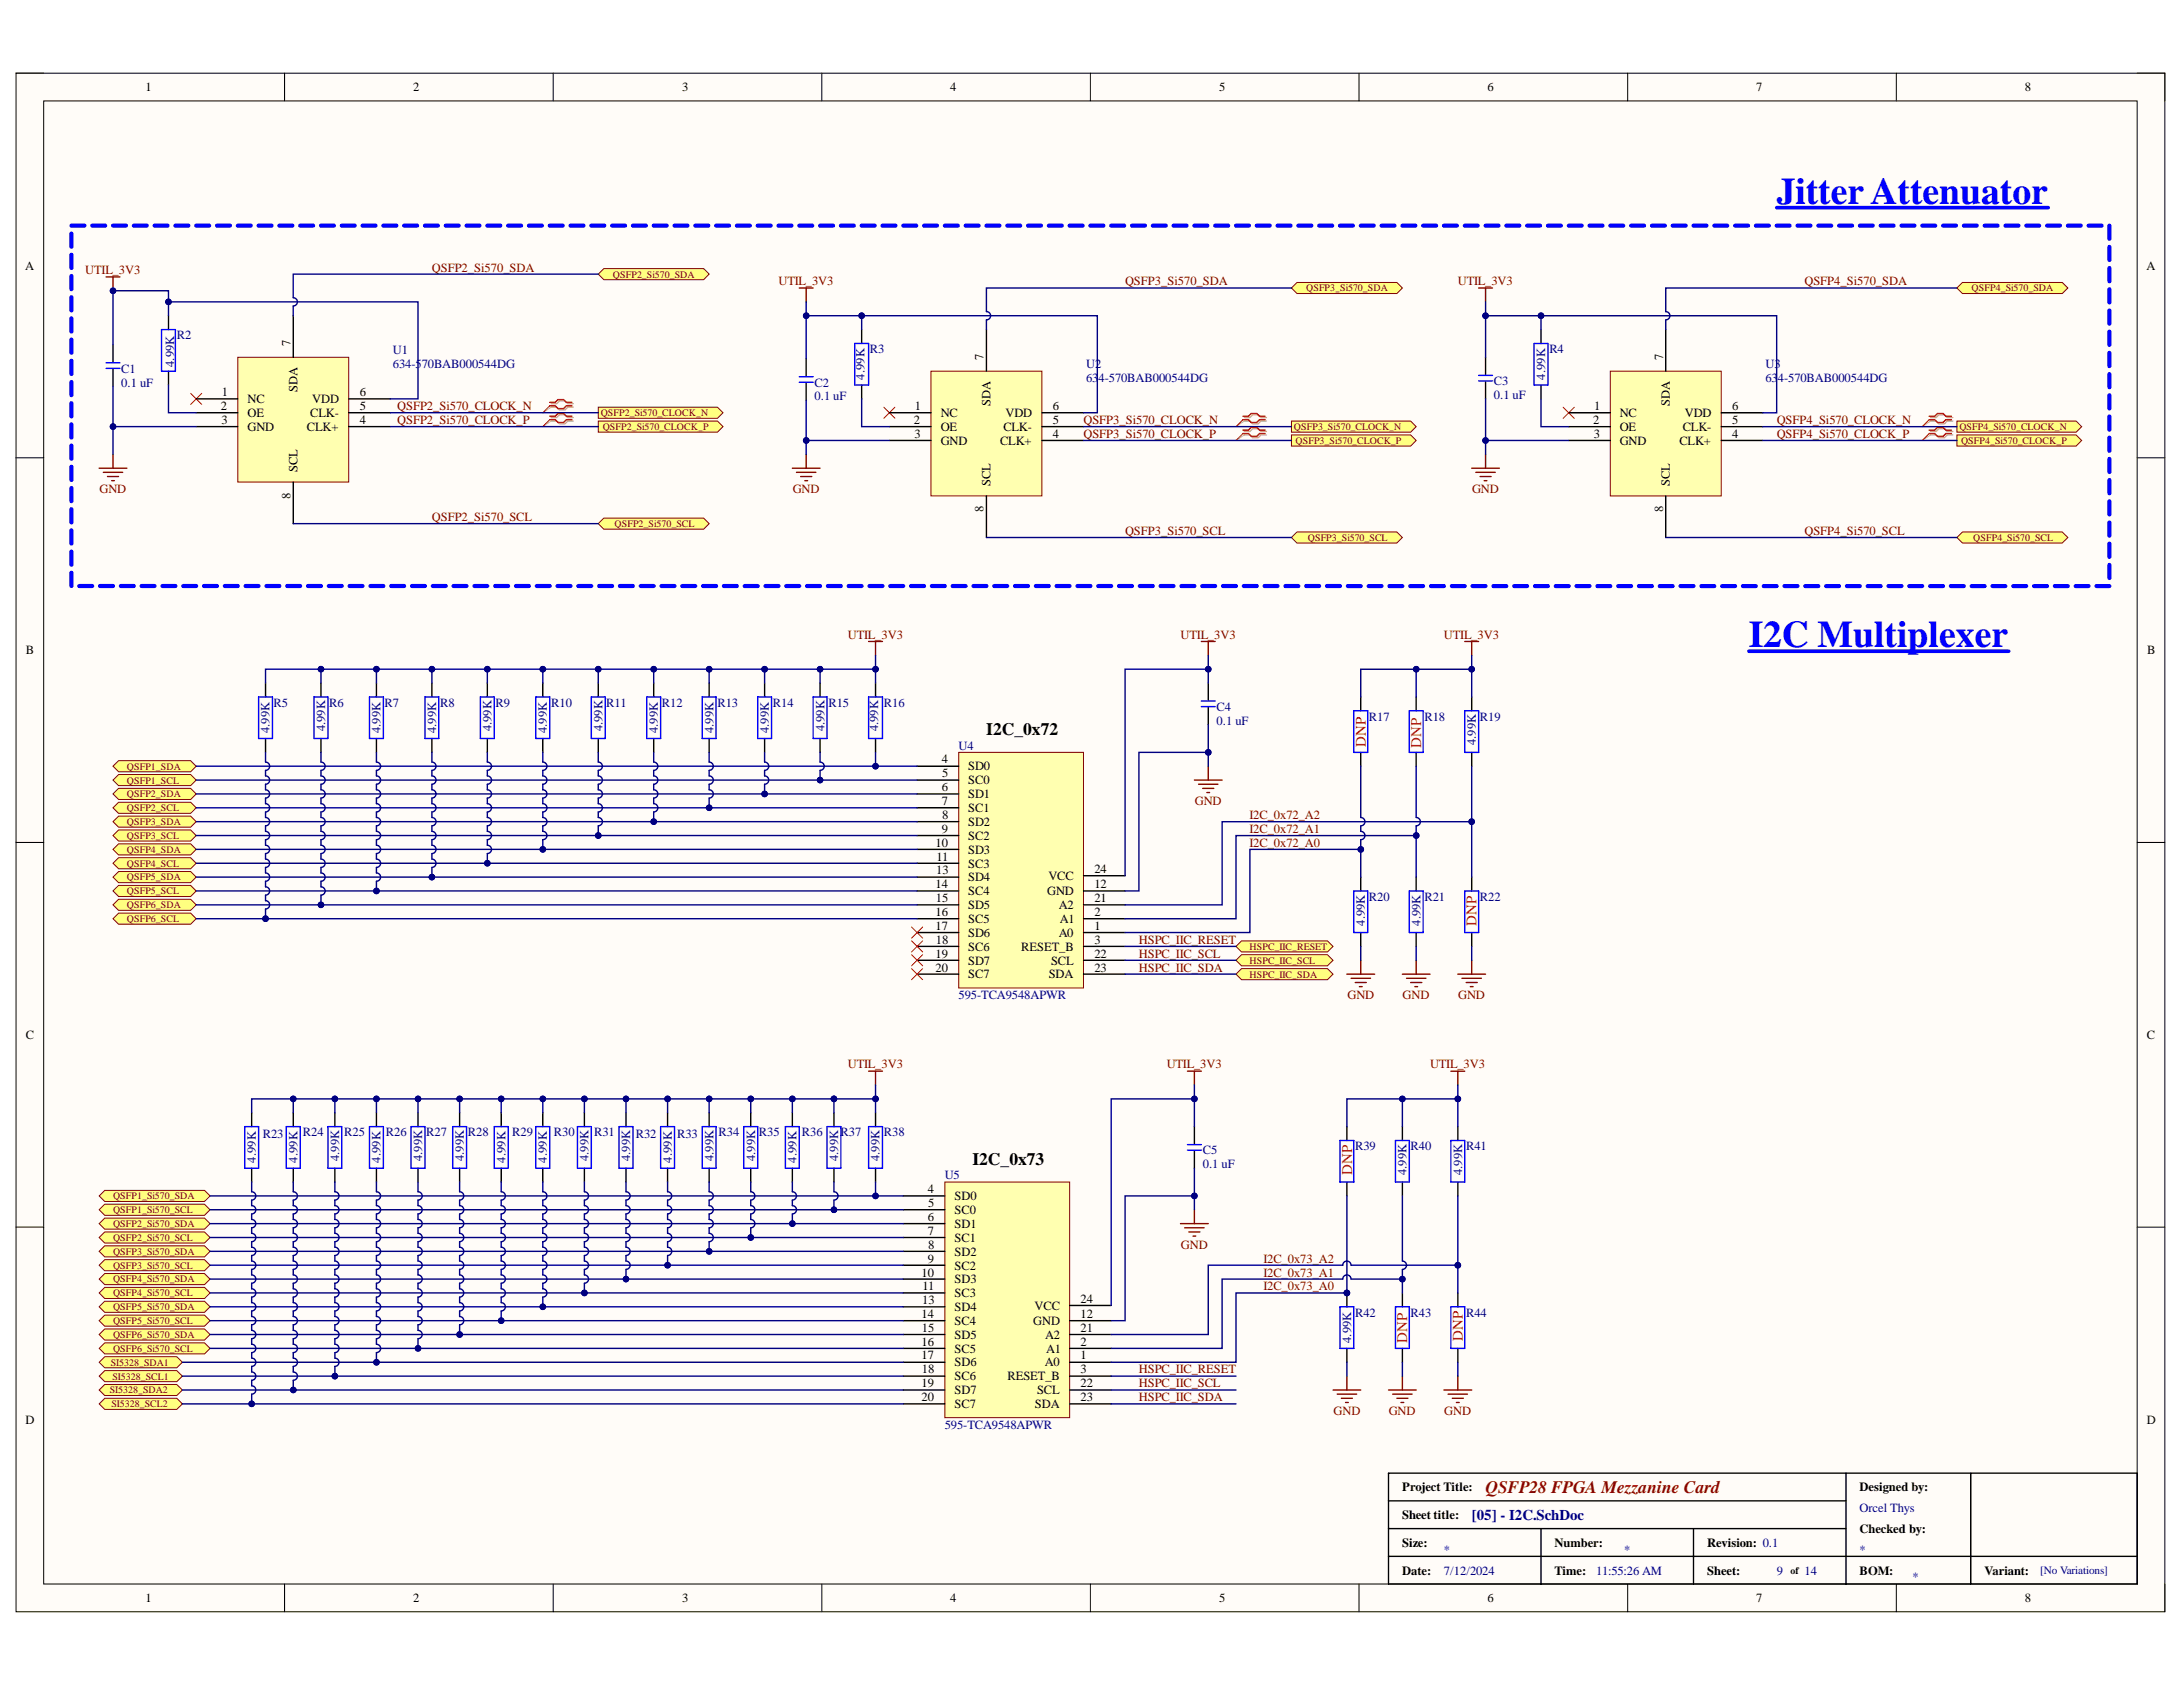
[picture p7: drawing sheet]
<svg xmlns="http://www.w3.org/2000/svg" width="279mm" height="216mm" viewBox="0 0 279 216" stroke-linecap="round" stroke-linejoin="round" font-family="sans-serif">
<defs><g id="words">
<g font-size="4.8" fill="#00f">
<text x="227.4" y="26">JitterAttenuator</text>
<text x="223.8" y="82.8">I2C Multiplexer</text>
</g>
<g font-size="2.2">
<text x="126.2" y="94">I2C_0x72</text>
<text x="124.5" y="149">I2C_0x73</text>
</g>
<text font-size="2.2" fill="#980000" x="190.1" y="191.1">QSFP28 FPGA Mezzanine Card</text>
<g font-size="1.9" fill="#f00">
<text x="174.8" y="95.6" transform="rotate(-90 174.8 95.6)">DNP</text>
<text x="181.9" y="95.8" transform="rotate(-90 181.9 95.8)">DNP</text>
<text x="189" y="118.5" transform="rotate(-90 189 118.5)">DNP</text>
<text x="173.1" y="150.4" transform="rotate(-90 173.1 150.4)">DNP</text>
<text x="180.1" y="171.9" transform="rotate(-90 180.1 171.9)">DNP</text>
<text x="187.2" y="171.7" transform="rotate(-90 187.2 171.7)">DNP</text>
</g>
<text font-size="1.9" fill="#000080" x="188.4" y="194.5">[05] - I2C.SchDoc</text>
<g font-size="1.6">
<text x="18.6" y="11.7">1</text>
<text x="52.9" y="11.7">2</text>
<text x="87.3" y="11.7">3</text>
<text x="121.6" y="11.7">4</text>
<text x="156.1" y="11.7">5</text>
<text x="190.4" y="11.7">6</text>
<text x="224.8" y="11.7">7</text>
<text x="259.2" y="11.7">8</text>
<text x="3.2" y="34.5">A</text>
<text x="274.7" y="34.5">A</text>
<text x="37.2" y="44.3" transform="rotate(-90 37.2 44.3)">7</text>
<text x="125.9" y="46.1" transform="rotate(-90 125.9 46.1)">7</text>
<text x="212.8" y="46.1" transform="rotate(-90 212.8 46.1)">7</text>
<text x="28.2" y="52.5">2</text>
<text x="28.4" y="50.7">1</text>
<text x="31.7" y="51.6">NC</text>
<text x="31.7" y="53.4">OE</text>
<text x="38.1" y="50.1" transform="rotate(-90 38.1 50.1)">SDA</text>
<text x="39.7" y="53.4">CLK-</text>
<text x="40" y="51.6">VDD</text>
<text x="46.1" y="52.5">5</text>
<text x="46.1" y="50.7">6</text>
<text x="117.1" y="52.5">1</text>
<text x="120.4" y="53.4">NC</text>
<text x="126.8" y="51.9" transform="rotate(-90 126.8 51.9)">SDA</text>
<text x="128.7" y="53.4">VDD</text>
<text x="134.7" y="52.5">6</text>
<text x="204.1" y="52.5">1</text>
<text x="207.3" y="53.4">NC</text>
<text x="213.7" y="51.9" transform="rotate(-90 213.7 51.9)">SDA</text>
<text x="215.6" y="53.4">VDD</text>
<text x="221.7" y="52.5">6</text>
<text x="28.3" y="54.2">3</text>
<text x="31.7" y="55.1">GND</text>
<text x="39.3" y="55.1">CLK+</text>
<text x="46.1" y="54.2">4</text>
<text x="117" y="54.2">2</text>
<text x="117.1" y="56">3</text>
<text x="120.4" y="55.1">OE</text>
<text x="120.4" y="56.9">GND</text>
<text x="128" y="56.9">CLK+</text>
<text x="128.4" y="55.1">CLK-</text>
<text x="134.7" y="56">4</text>
<text x="134.7" y="54.2">5</text>
<text x="203.9" y="54.2">2</text>
<text x="204" y="56">3</text>
<text x="207.3" y="55.1">OE</text>
<text x="207.3" y="56.9">GND</text>
<text x="215" y="56.9">CLK+</text>
<text x="215.4" y="55.1">CLK-</text>
<text x="221.7" y="56">4</text>
<text x="221.7" y="54.2">5</text>
<text x="37.2" y="63.8" transform="rotate(-90 37.2 63.8)">8</text>
<text x="38.1" y="60.5" transform="rotate(-90 38.1 60.5)">SCL</text>
<text x="125.9" y="65.6" transform="rotate(-90 125.9 65.6)">8</text>
<text x="126.8" y="62.2" transform="rotate(-90 126.8 62.2)">SCL</text>
<text x="212.8" y="65.6" transform="rotate(-90 212.8 65.6)">8</text>
<text x="213.7" y="62.2" transform="rotate(-90 213.7 62.2)">SCL</text>
<text x="3.3" y="83.8">B</text>
<text x="274.8" y="83.8">B</text>
<text x="120.5" y="97.7">4</text>
<text x="120.5" y="101.3">6</text>
<text x="120.6" y="99.5">5</text>
<text x="123.9" y="98.6">SD0</text>
<text x="123.9" y="100.4">SC0</text>
<text x="120.5" y="103">7</text>
<text x="120.5" y="106.6">9</text>
<text x="120.6" y="104.8">8</text>
<text x="123.9" y="102.1">SD1</text>
<text x="123.9" y="103.9">SC1</text>
<text x="123.9" y="105.7">SD2</text>
<text x="123.9" y="107.5">SC2</text>
<text x="119.7" y="108.4">10</text>
<text x="119.7" y="113.7">14</text>
<text x="119.8" y="111.9">13</text>
<text x="119.9" y="110.1">11</text>
<text x="123.9" y="109.3">SD3</text>
<text x="123.9" y="111">SC3</text>
<text x="123.9" y="112.8">SD4</text>
<text x="134.2" y="112.6">VCC</text>
<text x="140.1" y="111.7">24</text>
<text x="140.1" y="113.7">12</text>
<text x="119.7" y="117.2">16</text>
<text x="119.7" y="119">17</text>
<text x="119.8" y="115.5">15</text>
<text x="123.9" y="114.6">SC4</text>
<text x="123.9" y="116.4">SD5</text>
<text x="123.9" y="118.1">SC5</text>
<text x="123.9" y="119.9">SD6</text>
<text x="134" y="114.6">GND</text>
<text x="135.5" y="119.9">A0</text>
<text x="135.5" y="116.4">A2</text>
<text x="135.7" y="118.1">A1</text>
<text x="140.1" y="119">1</text>
<text x="140.1" y="117.2">2</text>
<text x="140.1" y="115.5">21</text>
<text x="119.7" y="122.6">19</text>
<text x="119.7" y="124.3">20</text>
<text x="119.8" y="120.8">18</text>
<text x="123.9" y="121.7">SC6</text>
<text x="123.9" y="123.5">SD7</text>
<text x="123.9" y="125.2">SC7</text>
<text x="130.7" y="121.7">RESET_B</text>
<text x="134.2" y="125.2">SDA</text>
<text x="134.5" y="123.5">SCL</text>
<text x="140.1" y="124.3">23</text>
<text x="140.1" y="122.6">22</text>
<text x="140.1" y="120.8">3</text>
<text x="3.3" y="133">C</text>
<text x="274.8" y="133">C</text>
<text x="118.8" y="152.7">4</text>
<text x="118.8" y="154.5">5</text>
<text x="122.2" y="153.6">SD0</text>
<text x="122.2" y="155.4">SC0</text>
<text x="118.8" y="156.3">6</text>
<text x="118.8" y="158">7</text>
<text x="118.8" y="161.6">9</text>
<text x="118.8" y="159.8">8</text>
<text x="122.2" y="157.2">SD1</text>
<text x="122.2" y="158.9">SC1</text>
<text x="122.2" y="160.7">SD2</text>
<text x="117.9" y="163.4">10</text>
<text x="118" y="166.9">13</text>
<text x="118.1" y="165.1">11</text>
<text x="122.2" y="162.5">SC2</text>
<text x="122.2" y="164.3">SD3</text>
<text x="122.2" y="166">SC3</text>
<text x="122.2" y="167.8">SD4</text>
<text x="132.4" y="167.6">VCC</text>
<text x="138.3" y="166.7">24</text>
<text x="117.9" y="168.7">14</text>
<text x="117.9" y="172.2">16</text>
<text x="117.9" y="174">17</text>
<text x="118" y="170.4">15</text>
<text x="122.2" y="169.5">SC4</text>
<text x="122.2" y="171.3">SD5</text>
<text x="122.2" y="173.1">SC5</text>
<text x="132.2" y="169.5">GND</text>
<text x="133.8" y="171.3">A2</text>
<text x="133.9" y="173.1">A1</text>
<text x="138.3" y="174">1</text>
<text x="138.3" y="172.2">2</text>
<text x="138.3" y="170.4">21</text>
<text x="138.3" y="168.7">12</text>
<text x="117.9" y="177.5">19</text>
<text x="117.9" y="179.3">20</text>
<text x="118" y="175.8">18</text>
<text x="122.2" y="174.9">SD6</text>
<text x="122.2" y="176.6">SC6</text>
<text x="122.2" y="178.4">SD7</text>
<text x="128.9" y="176.6">RESET_B</text>
<text x="132.7" y="178.4">SCL</text>
<text x="133.7" y="174.9">A0</text>
<text x="138.3" y="179.3">23</text>
<text x="138.3" y="177.5">22</text>
<text x="138.3" y="175.8">3</text>
<text x="3.3" y="182.2">D</text>
<text x="122.2" y="180.2">SC7</text>
<text x="132.5" y="180.2">SDA</text>
<text x="274.8" y="182.2">D</text>
<text x="179.5" y="190.9">Project Title:</text>
<text x="238" y="190.9">Designed by:</text>
<text x="179.5" y="194.4">Sheet title:</text>
<text x="179.5" y="198">Size:</text>
<text x="199" y="198">Number:</text>
<text x="218.5" y="198">Revision: 0.1</text>
<text x="238" y="196.2">Checked by:</text>
<text x="179.5" y="201.5">Date:</text>
<text x="199" y="201.5">Time:</text>
<text x="218.5" y="201.5">Sheet:</text>
<text x="238" y="201.5">BOM:</text>
<text x="254" y="201.5">Variant:</text>
<text x="18.6" y="205.1">1</text>
<text x="52.9" y="205.1">2</text>
<text x="87.3" y="205.1">3</text>
<text x="121.6" y="205.1">4</text>
<text x="156.1" y="205.1">5</text>
<text x="190.4" y="205.1">6</text>
<text x="224.8" y="205.1">7</text>
<text x="259.2" y="205.1">8</text>
</g>
<g font-size="1.6" fill="#800000">
<text x="10.9" y="35.1">UTIL_3V3</text>
<text x="55.3" y="34.8">QSFP2_Si570_SDA</text>
<text x="99.6" y="36.5">UTIL_3V3</text>
<text x="144" y="36.5">QSFP3_Si570_SDA</text>
<text x="186.6" y="36.5">UTIL_3V3</text>
<text x="230.9" y="36.5">QSFP4_Si570_SDA</text>
<text x="50.8" y="52.5">QSFP2_Si570_CLOCK_N</text>
<text x="50.8" y="54.2">QSFP2_Si570_CLOCK_P</text>
<text x="138.7" y="56">QSFP3_Si570_CLOCK_P</text>
<text x="138.7" y="54.2">QSFP3_Si570_CLOCK_N</text>
<text x="227.4" y="56">QSFP4_Si570_CLOCK_P</text>
<text x="227.4" y="54.2">QSFP4_Si570_CLOCK_N</text>
<text x="12.7" y="63.1">GND</text>
<text x="101.5" y="63.1">GND</text>
<text x="188.4" y="63.1">GND</text>
<text x="55.3" y="66.7">QSFP2_Si570_SCL</text>
<text x="144" y="68.5">QSFP3_Si570_SCL</text>
<text x="230.9" y="68.5">QSFP4_Si570_SCL</text>
<text x="108.5" y="81.8">UTIL_3V3</text>
<text x="151.1" y="81.8">UTIL_3V3</text>
<text x="184.8" y="81.8">UTIL_3V3</text>
<text x="152.9" y="103">GND</text>
<text x="159.9" y="106.6">I2C_0x72_A1</text>
<text x="159.9" y="104.8">I2C_0x72_A2</text>
<text x="159.9" y="108.4">I2C_0x72_A0</text>
<text x="145.8" y="122.6">HSPC_IIC_SCL</text>
<text x="145.8" y="124.3">HSPC_IIC_SDA</text>
<text x="145.8" y="120.8">HSPC_IIC_RESET</text>
<text x="172.5" y="127.9">GND</text>
<text x="179.5" y="127.9">GND</text>
<text x="186.6" y="127.9">GND</text>
<text x="108.5" y="136.7">UTIL_3V3</text>
<text x="149.3" y="136.7">UTIL_3V3</text>
<text x="183" y="136.7">UTIL_3V3</text>
<text x="151.1" y="159.8">GND</text>
<text x="161.7" y="161.6">I2C_0x73_A2</text>
<text x="161.7" y="163.4">I2C_0x73_A1</text>
<text x="161.7" y="165.1">I2C_0x73_A0</text>
<text x="145.8" y="179.3">HSPC_IIC_SDA</text>
<text x="145.8" y="177.5">HSPC_IIC_SCL</text>
<text x="145.8" y="175.8">HSPC_IIC_RESET</text>
<text x="170.7" y="181.1">GND</text>
<text x="177.7" y="181.1">GND</text>
<text x="184.9" y="181.1">GND</text>
</g>
<g font-size="1.6" fill="#000080">
<text x="15.5" y="47.7">C1</text>
<text x="22.3" y="47" transform="rotate(-90 22.3 47)">4.99K</text>
<text x="22.6" y="43.4">R2</text>
<text x="50.3" y="47.1">634-570BAB000544DG</text>
<text x="50.3" y="45.4">U1</text>
<text x="111.4" y="45.2">R3</text>
<text x="139" y="47.1">U2</text>
<text x="198.3" y="45.2">R4</text>
<text x="226" y="47.1">U3</text>
<text x="15.5" y="49.5">0.1 uF</text>
<text x="104.2" y="49.5">C2</text>
<text x="104.2" y="51.2">0.1 uF</text>
<text x="110.6" y="48.6" transform="rotate(-90 110.6 48.6)">4.99K</text>
<text x="139" y="48.9">634-570BAB000544DG</text>
<text x="191.2" y="49.3">C3</text>
<text x="191.2" y="51.1">0.1 uF</text>
<text x="197.7" y="48.6" transform="rotate(-90 197.7 48.6)">4.99K</text>
<text x="226" y="48.9">634-570BAB000544DG</text>
<text x="34.5" y="93.8" transform="rotate(-90 34.5 93.8)">4.99K</text>
<text x="35" y="90.4">R5</text>
<text x="41.6" y="93.6" transform="rotate(-90 41.6 93.6)">4.99K</text>
<text x="42.1" y="90.4">R6</text>
<text x="48.7" y="93.8" transform="rotate(-90 48.7 93.8)">4.99K</text>
<text x="49.2" y="90.4">R7</text>
<text x="55.8" y="93.8" transform="rotate(-90 55.8 93.8)">4.99K</text>
<text x="56.3" y="90.4">R8</text>
<text x="62.9" y="93.6" transform="rotate(-90 62.9 93.6)">4.99K</text>
<text x="63.4" y="90.4">R9</text>
<text x="70" y="93.8" transform="rotate(-90 70 93.8)">4.99K</text>
<text x="70.5" y="90.4">R10</text>
<text x="77.1" y="93.6" transform="rotate(-90 77.1 93.6)">4.99K</text>
<text x="77.6" y="90.4">R11</text>
<text x="84.2" y="93.8" transform="rotate(-90 84.2 93.8)">4.99K</text>
<text x="84.7" y="90.4">R12</text>
<text x="91.3" y="93.8" transform="rotate(-90 91.3 93.8)">4.99K</text>
<text x="91.8" y="90.4">R13</text>
<text x="98.4" y="93.8" transform="rotate(-90 98.4 93.8)">4.99K</text>
<text x="98.9" y="90.4">R14</text>
<text x="105.5" y="93.6" transform="rotate(-90 105.5 93.6)">4.99K</text>
<text x="106" y="90.4">R15</text>
<text x="112.4" y="93.6" transform="rotate(-90 112.4 93.6)">4.99K</text>
<text x="113.1" y="90.4">R16</text>
<text x="122.7" y="95.9">U4</text>
<text x="155.7" y="91">C4</text>
<text x="155.7" y="92.8">0.1 uF</text>
<text x="175.2" y="92.2">R17</text>
<text x="182.3" y="92.2">R18</text>
<text x="188.9" y="95.4" transform="rotate(-90 188.9 95.4)">4.99K</text>
<text x="189.4" y="92.2">R19</text>
<text x="174.7" y="118.5" transform="rotate(-90 174.7 118.5)">4.99K</text>
<text x="175.2" y="115.3">R20</text>
<text x="181.8" y="118.5" transform="rotate(-90 181.8 118.5)">4.99K</text>
<text x="182.3" y="115.3">R21</text>
<text x="189.4" y="115.3">R22</text>
<text x="122.7" y="127.9">595-TCA9548APWR</text>
<text x="32.7" y="148.8" transform="rotate(-90 32.7 148.8)">4.99K</text>
<text x="33.6" y="145.6">R23</text>
<text x="38.1" y="148.8" transform="rotate(-90 38.1 148.8)">4.99K</text>
<text x="38.8" y="145.4">R24</text>
<text x="43.4" y="148.6" transform="rotate(-90 43.4 148.6)">4.99K</text>
<text x="44.1" y="145.4">R25</text>
<text x="48.7" y="148.8" transform="rotate(-90 48.7 148.8)">4.99K</text>
<text x="49.4" y="145.4">R26</text>
<text x="54" y="148.6" transform="rotate(-90 54 148.6)">4.99K</text>
<text x="54.6" y="145.4">R27</text>
<text x="59.4" y="148.6" transform="rotate(-90 59.4 148.6)">4.99K</text>
<text x="59.9" y="145.4">R28</text>
<text x="64.7" y="148.8" transform="rotate(-90 64.7 148.8)">4.99K</text>
<text x="65.5" y="145.4">R29</text>
<text x="70" y="148.8" transform="rotate(-90 70 148.8)">4.99K</text>
<text x="70.9" y="145.4">R30</text>
<text x="75.3" y="148.6" transform="rotate(-90 75.3 148.6)">4.99K</text>
<text x="76" y="145.4">R31</text>
<text x="80.6" y="148.6" transform="rotate(-90 80.6 148.6)">4.99K</text>
<text x="81.4" y="145.6">R32</text>
<text x="86" y="148.8" transform="rotate(-90 86 148.8)">4.99K</text>
<text x="86.7" y="145.6">R33</text>
<text x="91.3" y="148.6" transform="rotate(-90 91.3 148.6)">4.99K</text>
<text x="92" y="145.4">R34</text>
<text x="96.6" y="148.6" transform="rotate(-90 96.6 148.6)">4.99K</text>
<text x="97.1" y="145.4">R35</text>
<text x="102" y="148.8" transform="rotate(-90 102 148.8)">4.99K</text>
<text x="102.6" y="145.4">R36</text>
<text x="107.3" y="148.6" transform="rotate(-90 107.3 148.6)">4.99K</text>
<text x="107.6" y="145.4">R37</text>
<text x="112.6" y="148.6" transform="rotate(-90 112.6 148.6)">4.99K</text>
<text x="113.1" y="145.4">R38</text>
<text x="153.9" y="147.7">C5</text>
<text x="153.9" y="149.5">0.1 uF</text>
<text x="173.4" y="147.2">R39</text>
<text x="180.5" y="147.2">R40</text>
<text x="187.6" y="147.2">R41</text>
<text x="120.9" y="150.9">U5</text>
<text x="180" y="150.4" transform="rotate(-90 180 150.4)">4.99K</text>
<text x="187.1" y="150.4" transform="rotate(-90 187.1 150.4)">4.99K</text>
<text x="172.9" y="171.9" transform="rotate(-90 172.9 171.9)">4.99K</text>
<text x="173.4" y="168.5">R42</text>
<text x="180.5" y="168.5">R43</text>
<text x="187.6" y="168.5">R44</text>
<text x="120.9" y="182.9">595-TCA9548APWR</text>
<text x="238" y="193.5">Orcel Thys</text>
<text x="184.8" y="198.8">*</text>
<text x="184.8" y="201.5">7/12/2024</text>
<text x="204.3" y="201.5">11:55:26 AM</text>
<text x="207.9" y="198.8">*</text>
<text x="227.4" y="201.5">9</text>
<text x="230.9" y="201.5">14</text>
<text x="238" y="198.8">*</text>
<text x="244.8" y="202.4">*</text>
</g>
<text font-size="1.4" fill="#000080" x="261.1" y="201.4">[No Variations]</text>
<g font-size="1.3" fill="#800000">
<text x="78.4" y="35.5">QSFP2_Si570_SDA</text>
<text x="167.2" y="37.3">QSFP3_Si570_SDA</text>
<text x="252.3" y="37.3">QSFP4_Si570_SDA</text>
<text x="76.9" y="53.3">QSFP2_Si570_CLOCK_N</text>
<text x="77.1" y="55">QSFP2_Si570_CLOCK_P</text>
<text x="165.6" y="55">QSFP3_Si570_CLOCK_N</text>
<text x="165.8" y="56.8">QSFP3_Si570_CLOCK_P</text>
<text x="250.8" y="55">QSFP4_Si570_CLOCK_N</text>
<text x="251" y="56.8">QSFP4_Si570_CLOCK_P</text>
<text x="78.7" y="67.4">QSFP2_Si570_SCL</text>
<text x="167.4" y="69.2">QSFP3_Si570_SCL</text>
<text x="252.6" y="69.2">QSFP4_Si570_SCL</text>
<text x="16.2" y="98.5">QSFP1_SDA</text>
<text x="16.2" y="100.3">QSFP1_SCL</text>
<text x="16.2" y="105.6">QSFP3_SDA</text>
<text x="16.2" y="107.3">QSFP3_SCL</text>
<text x="16.2" y="103.8">QSFP2_SCL</text>
<text x="16.2" y="102">QSFP2_SDA</text>
<text x="16.2" y="110.9">QSFP4_SCL</text>
<text x="16.2" y="109.1">QSFP4_SDA</text>
<text x="16.2" y="112.7">QSFP5_SDA</text>
<text x="16.2" y="114.5">QSFP5_SCL</text>
<text x="16.2" y="118">QSFP6_SCL</text>
<text x="16.2" y="116.2">QSFP6_SDA</text>
<text x="159.9" y="123.3">HSPC_IIC_SCL</text>
<text x="159.9" y="125.1">HSPC_IIC_SDA</text>
<text x="159.9" y="121.6">HSPC_IIC_RESET</text>
<text x="14.5" y="153.5">QSFP1_Si570_SDA</text>
<text x="14.5" y="155.3">QSFP1_Si570_SCL</text>
<text x="14.5" y="157">QSFP2_Si570_SDA</text>
<text x="14.5" y="158.8">QSFP2_Si570_SCL</text>
<text x="14.5" y="160.6">QSFP3_Si570_SDA</text>
<text x="14.5" y="162.4">QSFP3_Si570_SCL</text>
<text x="14.5" y="164.1">QSFP4_Si570_SDA</text>
<text x="14.5" y="165.9">QSFP4_Si570_SCL</text>
<text x="14.5" y="167.7">QSFP5_Si570_SDA</text>
<text x="14.5" y="171.2">QSFP6_Si570_SDA</text>
<text x="14.5" y="173">QSFP6_Si570_SCL</text>
<text x="14.5" y="169.5">QSFP5_Si570_SCL</text>
<text x="14" y="178.3">SI5328_SDA2</text>
<text x="14.2" y="174.8">SI5328_SDA1</text>
<text x="14.4" y="176.6">SI5328_SCL1</text>
<text x="14.3" y="180.1">SI5328_SCL2</text>
</g>
<text font-size="1.3" x="229.2" y="201.4">of</text>
</g></defs>
<path d="M2.1 9.4h275v196.9h-275z" fill-rule="evenodd" fill="#fffcf8"/>
<path d="M2.1 9.4h275v196.9h-275z" fill="none" stroke="#000" stroke-width=".13"/>
<path d="M5.6 12.9h267.9v189.8h-267.9z" fill-rule="evenodd" fill="#fffcf8"/>
<g fill="none" stroke="#000" stroke-width=".13">
<path d="M2 9.4h3.6M5.6 12.9h267.9v189.8h-267.9zM36.4 9.4v3.5M70.8 9.4v3.5M105.2 9.4v3.5M139.6 9.4v3.5M173.9 9.4v3.5M208.3 9.4v3.5M242.7 9.4v3.5M273.5 9.4h3.6v3.5M2 58.6h3.6M273.5 58.6h3.6"/>
<path d="M2 107.8h3.6M273.5 107.8h3.6M2 157h3.6M273.5 157h3.6M36.4 202.7v3.6M70.8 202.7v3.6M105.2 202.7v3.6M139.6 202.7v3.6M173.9 202.7v3.6M208.3 202.7v3.6M242.7 202.7v3.6M277.1 202.7v3.6"/>
</g>
<path d="M122.7 96.3h16v30.1h-16z" fill-rule="evenodd" fill="#ffffb0"/>
<path d="M122.7 96.3h16v30.1h-16z" fill="none" stroke="#800000" stroke-width=".13"/>
<g fill="none" stroke="#000" stroke-width=".18">
<path d="M117.4 98.1h5.3M117.4 99.8h5.3M117.4 101.6h5.3M117.4 103.4h5.3M117.4 105.2h5.3M117.4 106.9h5.3M117.4 108.7h5.3M117.4 110.5h5.3M117.4 112.3h5.3M117.4 114h5.3M117.4 115.8h5.3M117.4 117.6h5.3"/>
<path d="M117.4 119.3h5.3M138.7 114h5.3M138.7 115.8h5.3M138.7 117.6h5.3M138.7 119.3h5.3M138.7 112.1h5.3M117.4 121.1h5.3M117.4 122.9h5.3M117.4 124.7h5.3M138.7 121.1h5.3M138.7 122.9h5.3M138.7 124.7h5.3"/>
</g>
<path d="M120.9 151.3h16v30.1h-16z" fill-rule="evenodd" fill="#ffffb0"/>
<path d="M120.9 151.3h16v30.1h-16z" fill="none" stroke="#800000" stroke-width=".13"/>
<g fill="none" stroke="#000" stroke-width=".18">
<path d="M115.6 153.1h5.3M115.6 154.8h5.3M115.6 156.6h5.3M115.6 158.4h5.3M115.6 160.1h5.3M115.6 161.9h5.3M115.6 163.7h5.3M115.6 165.5h5.3M115.6 167.2h5.3M115.6 169h5.3M115.6 170.8h5.3M115.6 172.6h5.3"/>
<path d="M115.6 174.3h5.3M115.6 176.1h5.3M115.6 177.9h5.3M115.6 179.7h5.3M136.9 169h5.3M136.9 170.8h5.3M136.9 172.6h5.3M136.9 167.1h5.3M136.9 174.3h5.3M136.9 176.1h5.3M136.9 177.9h5.3M136.9 179.7h5.3"/>
</g>
<path d="M14.5 110.5l.7-.7h9.2l.7 .7-.7 .7h-9.2z" fill-rule="evenodd" fill="#ffff80"/>
<path d="M14.5 110.5l.7-.7h9.2l.7 .7-.7 .7h-9.2z" fill="none" stroke="#800000" stroke-width=".13"/>
<path d="M14.5 108.7l.7-.7h9.2l.7 .7-.7 .7h-9.2z" fill-rule="evenodd" fill="#ffff80"/>
<path d="M14.5 108.7l.7-.7h9.2l.7 .7-.7 .7h-9.2z" fill="none" stroke="#800000" stroke-width=".13"/>
<path d="M14.5 105.2l.7-.8h9.2l.7 .8-.7 .7h-9.2z" fill-rule="evenodd" fill="#ffff80"/>
<path d="M14.5 105.2l.7-.8h9.2l.7 .8-.7 .7h-9.2z" fill="none" stroke="#800000" stroke-width=".13"/>
<path d="M14.5 106.9l.7-.7h9.2l.7 .7-.7 .7h-9.2z" fill-rule="evenodd" fill="#ffff80"/>
<path d="M14.5 106.9l.7-.7h9.2l.7 .7-.7 .7h-9.2z" fill="none" stroke="#800000" stroke-width=".13"/>
<path d="M14.5 103.4l.7-.7h9.2l.7 .7-.7 .7h-9.2z" fill-rule="evenodd" fill="#ffff80"/>
<path d="M14.5 103.4l.7-.7h9.2l.7 .7-.7 .7h-9.2z" fill="none" stroke="#800000" stroke-width=".13"/>
<path d="M14.5 101.6l.7-.7h9.2l.7 .7-.7 .7h-9.2z" fill-rule="evenodd" fill="#ffff80"/>
<path d="M14.5 101.6l.7-.7h9.2l.7 .7-.7 .7h-9.2z" fill="none" stroke="#800000" stroke-width=".13"/>
<path d="M14.5 98.1l.7-.8h9.2l.7 .8-.7 .7h-9.2z" fill-rule="evenodd" fill="#ffff80"/>
<path d="M14.5 98.1l.7-.8h9.2l.7 .8-.7 .7h-9.2z" fill="none" stroke="#800000" stroke-width=".13"/>
<path d="M14.5 99.8l.7-.7h9.2l.7 .7-.7 .7h-9.2z" fill-rule="evenodd" fill="#ffff80"/>
<path d="M14.5 99.8l.7-.7h9.2l.7 .7-.7 .7h-9.2z" fill="none" stroke="#800000" stroke-width=".13"/>
<path d="M12.7 153.1l.7-.8h12.8l.7 .8-.7 .7h-12.8z" fill-rule="evenodd" fill="#ffff80"/>
<path d="M12.7 153.1l.7-.8h12.8l.7 .8-.7 .7h-12.8z" fill="none" stroke="#800000" stroke-width=".13"/>
<path d="M12.7 154.8l.7-.7h12.8l.7 .7-.7 .7h-12.8z" fill-rule="evenodd" fill="#ffff80"/>
<path d="M12.7 154.8l.7-.7h12.8l.7 .7-.7 .7h-12.8z" fill="none" stroke="#800000" stroke-width=".13"/>
<path d="M12.7 156.6l.7-.7h12.8l.7 .7-.7 .7h-12.8z" fill-rule="evenodd" fill="#ffff80"/>
<path d="M12.7 156.6l.7-.7h12.8l.7 .7-.7 .7h-12.8z" fill="none" stroke="#800000" stroke-width=".13"/>
<path d="M12.7 158.4l.7-.7h12.8l.7 .7-.7 .7h-12.8z" fill-rule="evenodd" fill="#ffff80"/>
<path d="M12.7 158.4l.7-.7h12.8l.7 .7-.7 .7h-12.8z" fill="none" stroke="#800000" stroke-width=".13"/>
<path d="M12.7 160.1l.7-.7h12.8l.7 .7-.7 .8h-12.8z" fill-rule="evenodd" fill="#ffff80"/>
<path d="M12.7 160.1l.7-.7h12.8l.7 .7-.7 .8h-12.8z" fill="none" stroke="#800000" stroke-width=".13"/>
<path d="M12.7 161.9l.7-.7h12.8l.7 .7-.7 .7h-12.8z" fill-rule="evenodd" fill="#ffff80"/>
<path d="M12.7 161.9l.7-.7h12.8l.7 .7-.7 .7h-12.8z" fill="none" stroke="#800000" stroke-width=".13"/>
<path d="M12.7 163.7l.7-.7h12.8l.7 .7-.7 .7h-12.8z" fill-rule="evenodd" fill="#ffff80"/>
<path d="M12.7 163.7l.7-.7h12.8l.7 .7-.7 .7h-12.8z" fill="none" stroke="#800000" stroke-width=".13"/>
<path d="M12.7 165.5l.7-.7h12.8l.7 .7-.7 .7h-12.8z" fill-rule="evenodd" fill="#ffff80"/>
<path d="M12.7 165.5l.7-.7h12.8l.7 .7-.7 .7h-12.8z" fill="none" stroke="#800000" stroke-width=".13"/>
<path d="M111.2 82.1h1.7M112.1 82.1v1.8M111.2 137.1h1.7M112.1 137.1v1.8" fill="none" stroke="#800000" stroke-width=".18"/>
<g fill="none" stroke="#000" stroke-width=".18">
<path d="M62.4 87.4v1.8M62.4 94.5v1.8M69.5 87.4v1.8M69.5 94.5v1.8M76.6 87.4v1.8M76.6 94.5v1.8M83.7 87.4v1.8M83.7 94.5v1.8M90.8 87.4v1.8M90.8 94.5v1.8M97.9 87.4v1.8M97.9 94.5v1.8"/>
<path d="M105 87.4v1.8M105 94.5v1.8M112.1 87.4v1.8M112.1 94.5v1.8M154.6 87.4v2.2M154.6 90.5v2.2M64.1 142.4v1.8M64.1 149.5v1.8M69.5 142.4v1.8M69.5 149.5v1.8M74.8 142.4v1.8M74.8 149.5v1.8"/>
<path d="M80.1 142.4v1.8M80.1 149.5v1.8M85.4 142.4v1.8M85.4 149.5v1.8M90.8 142.4v1.8M90.8 149.5v1.8M96.1 142.4v1.8M96.1 149.5v1.8M101.4 142.4v1.8M101.4 149.5v1.8M106.7 142.4v1.8M106.7 149.5v1.8"/>
<path d="M112.1 142.4v1.8M112.1 149.5v1.8"/>
</g>
<g fill="none" stroke="#00f" stroke-width=".18">
<path d="M61.5 89.2h1.8v5.3h-1.8zM68.6 89.2h1.8v5.3h-1.8zM75.7 89.2h1.8v5.3h-1.8zM82.8 89.2h1.8v5.3h-1.8zM89.9 89.2h1.8v5.3h-1.8zM97 89.2h1.7v5.3h-1.7zM104.1 89.2h1.7v5.3h-1.7zM111.2 89.2h1.7v5.3h-1.7zM153.8 89.7h1.7M153.8 90.4h1.7M63.3 144.2h1.7v5.3h-1.7zM68.6 144.2h1.8v5.3h-1.8z"/>
<path d="M73.9 144.2h1.8v5.3h-1.8zM79.2 144.2h1.8v5.3h-1.8zM84.6 144.2h1.7v5.3h-1.7zM89.9 144.2h1.8v5.3h-1.8zM95.2 144.2h1.8v5.3h-1.8zM100.5 144.2h1.8v5.3h-1.8zM105.8 144.2h1.8v5.3h-1.8zM111.2 144.2h1.7v5.3h-1.7z"/>
</g>
<path d="M158.9 122.2h11l.7 .7-.7 .7h-11l-.7-.7z" fill-rule="evenodd" fill="#ffff80"/>
<path d="M158.9 122.2h11l.7 .7-.7 .7h-11l-.7-.7z" fill="none" stroke="#800000" stroke-width=".13"/>
<path d="M158.2 124.7l.7-.7h11l.7 .7-.7 .7h-11z" fill-rule="evenodd" fill="#ffff80"/>
<path d="M158.2 124.7l.7-.7h11l.7 .7-.7 .7h-11z" fill="none" stroke="#800000" stroke-width=".13"/>
<g fill="none" stroke="#000" stroke-width=".18">
<path d="M174.2 89.2v1.8M174.2 96.3v1.8M181.3 89.2v1.8M181.3 96.3v1.8M188.4 89.2v1.8M188.4 96.3v1.8M174.2 112.3v1.7M174.2 119.3v1.8M181.3 112.3v1.7M181.3 119.3v1.8M188.4 112.3v1.7M188.4 119.3v1.8"/>
<path d="M152.9 144.2v2.2M152.9 147.3v2.2"/>
</g>
<path d="M173.3 91h1.7v5.3h-1.7zM180.4 91h1.7v5.3h-1.7zM187.5 91h1.7v5.3h-1.7zM173.3 114h1.7v5.3h-1.7zM180.4 114h1.7v5.3h-1.7zM187.5 114h1.7v5.3h-1.7zM152 146.5h1.8M152 147.2h1.8" fill="none" stroke="#00f" stroke-width=".18"/>
<path d="M152.9 99.8h3.5M154.6 98.1v1.7M153.4 100.4h2.5M153.9 100.9h1.5M154.5 101.4h.3M186.6 124.7h3.5M187.1 125.2h2.5M187.7 125.7h1.4M188.2 126.3h.3M188.4 122.9v1.8" fill="none" stroke="#800000" stroke-width=".18"/>
<circle cx="172.4" cy="165.5" r=".36" fill="#000080"/>
<circle cx="172.4" cy="165.5" r=".36" fill="none" stroke="#000080" stroke-width=".13"/>
<path d="M172.4 165.5v1.7" fill="none" stroke="#000" stroke-width=".18"/>
<circle cx="172.4" cy="165.5" r=".36" fill="#000080"/>
<circle cx="172.4" cy="165.5" r=".36" fill="none" stroke="#000080" stroke-width=".13"/>
<path d="M172.4 144.2v1.8M172.4 151.3v1.8M179.5 144.2v1.8M179.5 151.3v1.8M186.6 144.2v1.8M186.6 151.3v1.8M172.4 172.6v1.7M179.5 165.5v1.7M179.5 172.6v1.7M186.6 165.5v1.7M186.6 172.6v1.7" fill="none" stroke="#000" stroke-width=".18"/>
<path d="M171.5 146v5.3h1.8v-5.3h-1.8M178.6 146h1.8v5.3h-1.8zM185.7 146h1.8v5.3h-1.8zM171.5 167.2h1.8v5.4h-1.8zM178.6 167.2h1.8v5.4h-1.8zM185.7 167.2h1.8v5.4h-1.8z" fill="none" stroke="#00f" stroke-width=".18"/>
<g fill="none" stroke="#800000" stroke-width=".18">
<path d="M153.8 82.1h1.7M154.6 82.1v1.8M187.5 82.1h1.7M188.4 82.1v1.8M152 137.1h1.8M152.9 137.1v1.8M172.4 124.7h3.5M172.9 125.2h2.5M173.5 125.7h1.4M174 126.3h.3M174.2 122.9v1.8M179.5 124.7h3.5"/>
<path d="M180 125.2h2.5M180.5 125.7h1.5M181.1 126.3h.3M181.3 122.9v1.8M185.7 137.1h1.8M186.6 137.1v1.8M151.1 156.6h3.5M151.6 157.1h2.5M152.2 157.7h1.4M152.7 158.2h.3M152.9 154.8v1.8M170.6 177.9h3.6"/>
<path d="M171.1 178.4h2.5M171.7 178.9h1.4M172.2 179.5h.4M172.4 176.1v1.8M177.7 177.9h3.6M178.2 178.4h2.5M178.8 178.9h1.4M179.3 179.5h.4M179.5 176.1v1.8M184.8 177.9h3.6M185.3 178.4h2.5M185.9 178.9h1.4"/>
<path d="M186.4 179.5h.4M186.6 176.1v1.8"/>
</g>
<path d="M116.7 118.6l1.4 1.5M118.1 118.6l-1.4 1.5M116.7 124l1.4 1.4M116.7 122.2l1.4 1.4M116.7 120.4l1.4 1.4M118.1 124l-1.4 1.4M118.1 122.2l-1.4 1.4M118.1 120.4l-1.4 1.4" fill="none" stroke="#f00" stroke-width=".13"/>
<path d="M223.8 83.3h33.3" fill="none" stroke="#00f" stroke-width=".47"/>
<path d="M12.7 174.3l.7-.7h9.2l.7 .7-.7 .7h-9.2z" fill-rule="evenodd" fill="#ffff80"/>
<path d="M12.7 174.3l.7-.7h9.2l.7 .7-.7 .7h-9.2z" fill="none" stroke="#800000" stroke-width=".13"/>
<path d="M12.7 176.1l.7-.7h9.2l.7 .7-.7 .7h-9.2z" fill-rule="evenodd" fill="#ffff80"/>
<path d="M12.7 176.1l.7-.7h9.2l.7 .7-.7 .7h-9.2z" fill="none" stroke="#800000" stroke-width=".13"/>
<path d="M177.7 188.5h95.8v14.2h-95.8zM177.7 192.1h58.6M177.7 195.6h58.6M177.7 199.2h95.8M197.2 195.6v7.1M216.7 195.6v7.1M236.3 188.5v14.2M252.2 188.5v14.2" fill="none" stroke="#000" stroke-width=".18"/>
<path d="M13.4 178.9h9.2l.7 .8-.7 .7h-9.2l-.7-.7z" fill-rule="evenodd" fill="#ffff80"/>
<path d="M13.4 178.9h9.2l.7 .8-.7 .7h-9.2l-.7-.7z" fill="none" stroke="#800000" stroke-width=".13"/>
<path d="M12.7 177.9l.7-.7h9.2l.7 .7-.7 .7h-9.2z" fill-rule="evenodd" fill="#ffff80"/>
<path d="M12.7 177.9l.7-.7h9.2l.7 .7-.7 .7h-9.2z" fill="none" stroke="#800000" stroke-width=".13"/>
<path d="M158.2 121.1l.7-.7h11l.7 .7-.7 .7h-11z" fill-rule="evenodd" fill="#ffff80"/>
<path d="M158.2 121.1l.7-.7h11l.7 .7-.7 .7h-11z" fill="none" stroke="#800000" stroke-width=".13"/>
<path d="M12.7 170.8l.7-.7h12.8l.7 .7-.7 .7h-12.8z" fill-rule="evenodd" fill="#ffff80"/>
<path d="M12.7 170.8l.7-.7h12.8l.7 .7-.7 .7h-12.8z" fill="none" stroke="#800000" stroke-width=".13"/>
<path d="M12.7 172.6l.7-.7h12.8l.7 .7-.7 .7h-12.8z" fill-rule="evenodd" fill="#ffff80"/>
<path d="M12.7 172.6l.7-.7h12.8l.7 .7-.7 .7h-12.8z" fill="none" stroke="#800000" stroke-width=".13"/>
<path d="M12.7 167.2l.7-.7h12.8l.7 .7-.7 .8h-12.8z" fill-rule="evenodd" fill="#ffff80"/>
<path d="M12.7 167.2l.7-.7h12.8l.7 .7-.7 .8h-12.8z" fill="none" stroke="#800000" stroke-width=".13"/>
<path d="M12.7 169l.7-.7h12.8l.7 .7-.7 .7h-12.8z" fill-rule="evenodd" fill="#ffff80"/>
<path d="M12.7 169l.7-.7h12.8l.7 .7-.7 .7h-12.8z" fill="none" stroke="#800000" stroke-width=".13"/>
<path d="M14.5 114l.7-.7h9.2l.7 .7-.7 .7h-9.2z" fill-rule="evenodd" fill="#ffff80"/>
<path d="M14.5 114l.7-.7h9.2l.7 .7-.7 .7h-9.2z" fill="none" stroke="#800000" stroke-width=".13"/>
<path d="M14.5 112.3l.7-.8h9.2l.7 .8-.7 .7h-9.2z" fill-rule="evenodd" fill="#ffff80"/>
<path d="M14.5 112.3l.7-.8h9.2l.7 .8-.7 .7h-9.2z" fill="none" stroke="#800000" stroke-width=".13"/>
<path d="M14.5 117.6l.7-.7h9.2l.7 .7-.7 .7h-9.2z" fill-rule="evenodd" fill="#ffff80"/>
<path d="M14.5 117.6l.7-.7h9.2l.7 .7-.7 .7h-9.2z" fill="none" stroke="#800000" stroke-width=".13"/>
<path d="M14.5 115.8l.7-.7h9.2l.7 .7-.7 .7h-9.2z" fill-rule="evenodd" fill="#ffff80"/>
<path d="M14.5 115.8l.7-.7h9.2l.7 .7-.7 .7h-9.2z" fill="none" stroke="#800000" stroke-width=".13"/>
<g fill="none" stroke="#000" stroke-width=".18">
<path d="M14.5 44.1v2.2M14.5 47.2v2.3M21.6 40.4v1.8M21.6 47.5v1.8M34 87.4v1.8M34 94.5v1.8M41.1 87.4v1.8M41.1 94.5v1.8M48.2 87.4v1.8M48.2 94.5v1.8M55.3 87.4v1.8M55.3 94.5v1.8"/>
<path d="M32.2 142.4v1.8M32.2 149.5v1.8M37.5 142.4v1.8M37.5 149.5v1.8M42.9 142.4v1.8M42.9 149.5v1.8M48.2 142.4v1.8M48.2 149.5v1.8M53.5 142.4v1.8M53.5 149.5v1.8M58.8 142.4v1.8M58.8 149.5v1.8"/>
</g>
<g fill="none" stroke="#00f" stroke-width=".18">
<path d="M13.6 47.1h1.8M13.6 46.4h1.8M20.7 42.2h1.7v5.3h-1.7zM33.1 89.2h1.8v5.3h-1.8zM40.2 89.2h1.8v5.3h-1.8zM47.3 89.2h1.8v5.3h-1.8zM54.4 89.2h1.8v5.3h-1.8zM31.3 144.2h1.8v5.3h-1.8zM36.6 144.2h1.8v5.3h-1.8zM42 144.2h1.7v5.3h-1.7zM47.3 144.2h1.8v5.3h-1.8zM52.6 144.2h1.8v5.3h-1.8z"/>
<path d="M57.9 144.2h1.8v5.3h-1.8z"/>
</g>
<path d="M13.6 35.4h1.8M14.5 35.4v1.8M12.7 59.9h3.5M14.5 58.1v1.8M13.2 60.5h2.5M13.8 61h1.4M14.3 61.5h.3" fill="none" stroke="#800000" stroke-width=".18"/>
<circle cx="14.5" cy="37.2" r=".35" fill="#000080"/>
<circle cx="14.5" cy="37.2" r=".35" fill="none" stroke="#000080" stroke-width=".13"/>
<path d="M24.4 50.3l1.4 1.5M25.8 50.3l-1.4 1.5" fill="none" stroke="#f00" stroke-width=".13"/>
<path d="M76.6 35.1l.7-.7h12.8l.7 .7-.7 .7h-12.8z" fill-rule="evenodd" fill="#ffff80"/>
<path d="M76.6 35.1l.7-.7h12.8l.7 .7-.7 .7h-12.8z" fill="none" stroke="#800000" stroke-width=".13"/>
<path d="M76.6 52.1h15.2l.7 .7-.7 .7h-15.2z" fill-rule="evenodd" fill="#ffff80"/>
<path d="M76.6 52.1h15.2l.7 .7-.7 .7h-15.2z" fill="none" stroke="#800000" stroke-width=".13"/>
<path d="M76.6 53.9h15.2l.7 .7-.7 .7h-15.2z" fill-rule="evenodd" fill="#ffff80"/>
<path d="M76.6 53.9h15.2l.7 .7-.7 .7h-15.2z" fill="none" stroke="#800000" stroke-width=".13"/>
<path d="M76.6 67l.7-.7h12.8l.7 .7-.7 .7h-12.8z" fill-rule="evenodd" fill="#ffff80"/>
<path d="M76.6 67l.7-.7h12.8l.7 .7-.7 .7h-12.8z" fill="none" stroke="#800000" stroke-width=".13"/>
<path d="M30.4 45.7h14.2v16h-14.2z" fill-rule="evenodd" fill="#ffffb0"/>
<path d="M30.4 45.7h14.2v16h-14.2z" fill="none" stroke="#800000" stroke-width=".13"/>
<path d="M25.1 51h5.3M25.1 52.8h5.3M25.1 54.6h5.3M37.5 40.4v5.3M44.6 51h5.4M44.6 52.8h5.4M44.6 54.6h5.4M103.2 45.9v2.2M103.2 49v2.2M110.3 42.2v1.8M110.3 49.3v1.7M37.5 61.7v5.3" fill="none" stroke="#000" stroke-width=".18"/>
<path d="M102.3 48.9h1.8M102.3 48.2h1.8M109.4 44h1.8v5.3h-1.8z" fill="none" stroke="#00f" stroke-width=".18"/>
<path d="M102.3 36.9h1.8M103.2 36.9v1.7M101.4 59.9h3.6M103.2 58.1v1.8M101.9 60.5h2.5M102.5 61h1.4M103 61.5h.4" fill="none" stroke="#800000" stroke-width=".18"/>
<path d="M113.1 52.1l1.4 1.4M114.5 52.1l-1.4 1.4" fill="none" stroke="#f00" stroke-width=".13"/>
<path d="M165.3 36.9l.7-.7h12.8l.7 .7-.7 .7h-12.8z" fill-rule="evenodd" fill="#ffff80"/>
<path d="M165.3 36.9l.7-.7h12.8l.7 .7-.7 .7h-12.8z" fill="none" stroke="#800000" stroke-width=".13"/>
<path d="M165.3 53.9h15.2l.8 .7-.8 .7h-15.2z" fill-rule="evenodd" fill="#ffff80"/>
<path d="M165.3 53.9h15.2l.8 .7-.8 .7h-15.2z" fill="none" stroke="#800000" stroke-width=".13"/>
<path d="M165.3 55.7h15.2l.8 .7-.8 .7h-15.2z" fill-rule="evenodd" fill="#ffff80"/>
<path d="M165.3 55.7h15.2l.8 .7-.8 .7h-15.2z" fill="none" stroke="#800000" stroke-width=".13"/>
<path d="M165.3 68.8l.7-.7h12.8l.7 .7-.7 .7h-12.8z" fill-rule="evenodd" fill="#ffff80"/>
<path d="M165.3 68.8l.7-.7h12.8l.7 .7-.7 .7h-12.8z" fill="none" stroke="#800000" stroke-width=".13"/>
<path d="M119.2 47.5h14.2v16h-14.2z" fill-rule="evenodd" fill="#ffffb0"/>
<path d="M119.2 47.5h14.2v16h-14.2z" fill="none" stroke="#800000" stroke-width=".13"/>
<path d="M113.8 52.8h5.4M113.8 54.6h5.4M113.8 56.4h5.4M126.3 42.2v5.3M133.4 52.8h5.3M133.4 54.6h5.3M133.4 56.4h5.3M190.1 45.7v2.2M190.1 48.8v2.3M197.2 42.2v1.8M197.2 49.3v1.8M126.3 63.5v5.3" fill="none" stroke="#000" stroke-width=".18"/>
<path d="M189.2 48.7h1.8M189.2 48h1.8M196.3 44h1.8v5.3h-1.8z" fill="none" stroke="#00f" stroke-width=".18"/>
<path d="M189.2 36.9h1.8M190.1 36.9v1.7M188.4 59.9h3.5M190.1 58.1v1.8M188.9 60.5h2.5M189.4 61h1.4M190 61.5h.3" fill="none" stroke="#800000" stroke-width=".18"/>
<path d="M200.1 52.1l1.4 1.4M201.5 52.1l-1.4 1.4" fill="none" stroke="#f00" stroke-width=".13"/>
<path d="M250.5 36.9l.7-.7h12.7l.8 .7-.8 .7h-12.7z" fill-rule="evenodd" fill="#ffff80"/>
<path d="M250.5 36.9l.7-.7h12.7l.8 .7-.8 .7h-12.7z" fill="none" stroke="#800000" stroke-width=".13"/>
<path d="M250.5 53.9h15.2l.7 .7-.7 .7h-15.2z" fill-rule="evenodd" fill="#ffff80"/>
<path d="M250.5 53.9h15.2l.7 .7-.7 .7h-15.2z" fill="none" stroke="#800000" stroke-width=".13"/>
<path d="M250.5 55.7h15.2l.7 .7-.7 .7h-15.2z" fill-rule="evenodd" fill="#ffff80"/>
<path d="M250.5 55.7h15.2l.7 .7-.7 .7h-15.2z" fill="none" stroke="#800000" stroke-width=".13"/>
<path d="M250.5 68.8l.7-.7h12.7l.8 .7-.8 .7h-12.7z" fill-rule="evenodd" fill="#ffff80"/>
<path d="M250.5 68.8l.7-.7h12.7l.8 .7-.8 .7h-12.7z" fill="none" stroke="#800000" stroke-width=".13"/>
<path d="M206.1 47.5h14.2v16h-14.2z" fill-rule="evenodd" fill="#ffffb0"/>
<path d="M206.1 47.5h14.2v16h-14.2z" fill="none" stroke="#800000" stroke-width=".13"/>
<path d="M200.8 52.8h5.3M200.8 54.6h5.3M200.8 56.4h5.3M213.2 42.2v5.3M220.3 52.8h5.3M220.3 54.6h5.3M220.3 56.4h5.3M213.2 63.5v5.3" fill="none" stroke="#000" stroke-width=".18"/>
<path d="M70.5 51.7h.7l.4-.4h.7l.4 .4h.7M70.5 52.1h.7l.4 .4h.7l.4-.4h.7M70.5 53.4h.7l.4-.3h.7l.4 .3h.7M70.5 53.9h.7l.4 .3h.7l.4-.3h.7M159.3 53.4h.7l.3-.3h.7l.4 .3h.7M159.3 53.9h.7l.3 .3h.7l.4-.3h.7M159.3 55.2h.7l.3-.3h.7l.4 .3h.7M159.3 55.7h.7l.3 .3h.7l.4-.3h.7M247.1 53.4h.7l.4-.3h.7l.3 .3h.7M247.1 53.9h.7l.4 .3h.7l.3-.3h.7M247.1 55.2h.7l.4-.3h.7l.3 .3h.7M247.1 55.7h.7l.4 .3h.7l.3-.3h.7" fill="none" stroke="#d0a19e" stroke-width=".18"/>
<path d="M70.5 52.1l-1 .7M70.5 53.9l-1 .7M159.3 53.9l-1.1 .7M159.3 55.7l-1.1 .7M247.1 53.9l-1.1 .7M247.1 55.7l-1.1 .7" fill="none" stroke="#d0a19e" stroke-width=".13"/>
<path d="M70.4 51.5h.7l.3-.4h.7l.4 .4h.7M70.4 51.9h.7l.3 .4h.7l.4-.4h.7M70.4 53.3h.7l.3-.4h.7l.4 .4h.7M70.4 53.7h.7l.3 .4h.7l.4-.4h.7M159.1 53.3h.7l.3-.4h.8l.3 .4h.7M159.1 53.7h.7l.3 .4h.8l.3-.4h.7M159.1 55h.7l.3-.3h.8l.3 .3h.7M159.1 55.5h.7l.3 .3h.8l.3-.3h.7M246.9 53.3h.7l.4-.4h.7l.3 .4h.8M246.9 53.7h.7l.4 .4h.7l.3-.4h.8M246.9 55h.7l.4-.3h.7l.3 .3h.8M246.9 55.5h.7l.4 .3h.7l.3-.3h.8" fill="none" stroke="#f00" stroke-width=".18"/>
<path d="M70.4 51.9l-.9 .9M70.4 53.7l-.9 .9M159.1 53.7l-.9 .9M159.1 55.5l-.9 .9M246.9 53.7l-.9 .9M246.9 55.5l-.9 .9" fill="none" stroke="#f00" stroke-width=".13"/>
<g fill="none" stroke="#00f" stroke-width=".53">
<path d="M9.1 28.9h1.7M9.1 29.9v1.7M9.1 32.6v1.7M9.1 35.3v1.7M9.1 38v1.7M11.8 28.9h1.7M14.5 28.9h1.6M17.1 28.9h1.7M19.8 28.9h1.7M22.4 28.9h1.7M25.1 28.9h1.7M27.8 28.9h1.6"/>
<path d="M30.4 28.9h1.7M33.1 28.9h1.7M35.8 28.9h1.6M38.4 28.9h1.7M41.1 28.9h1.6M43.7 28.9h1.7M46.4 28.9h1.7M49.1 28.9h1.6M51.7 28.9h1.7M54.4 28.9h1.7M57 28.9h1.7M59.7 28.9h1.7"/>
<path d="M62.4 28.9h1.6M65 28.9h1.7M67.7 28.9h1.7M70.4 28.9h1.6M73 28.9h1.7M75.7 28.9h1.6M78.3 28.9h1.7M81 28.9h1.7M83.7 28.9h1.6M86.3 28.9h1.7M89 28.9h1.7M91.7 28.9h1.6"/>
<path d="M94.3 28.9h1.7M97 28.9h1.6M99.6 28.9h1.7M102.3 28.9h1.7M105 28.9h1.6M107.6 28.9h1.7M110.3 28.9h1.6M112.9 28.9h1.7M115.6 28.9h1.7M118.3 28.9h1.6M120.9 28.9h1.7M123.6 28.9h1.7"/>
<path d="M126.3 28.9h1.6M128.9 28.9h1.7M131.6 28.9h1.6M134.2 28.9h1.7M136.9 28.9h1.7M139.6 28.9h1.6M142.2 28.9h1.7M144.9 28.9h1.6M147.5 28.9h1.7M150.2 28.9h1.7M152.9 28.9h1.6M155.5 28.9h1.7"/>
<path d="M158.2 28.9h1.7M160.9 28.9h1.6M163.5 28.9h1.7M166.2 28.9h1.6M168.8 28.9h1.7M171.5 28.9h1.7M174.2 28.9h1.6M176.8 28.9h1.7M179.5 28.9h1.7M182.1 28.9h1.7M184.8 28.9h1.7M187.5 28.9h1.6"/>
<path d="M190.1 28.9h1.7M192.8 28.9h1.7M195.5 28.9h1.6M198.1 28.9h1.7M200.8 28.9h1.6M203.4 28.9h1.7M206.1 28.9h1.7M208.8 28.9h1.6M211.4 28.9h1.7M214.1 28.9h1.7M216.7 28.9h1.7M219.4 28.9h1.7"/>
<path d="M222.1 28.9h1.6M224.7 28.9h1.7M227.4 28.9h1.7M230.1 28.9h1.6M232.7 28.9h1.7M235.4 28.9h1.6M238 28.9h1.7M240.7 28.9h1.7M243.4 28.9h1.6M246 28.9h1.7M248.7 28.9h1.6M251.4 28.9h1.6"/>
<path d="M254 28.9h1.7M256.7 28.9h1.6M259.3 28.9h1.7M262 28.9h1.7M264.7 28.9h1.6M267.3 28.9h1.7M270 28.9v1.7M270 31.6v1.7M270 34.3v1.7M270 37v1.7M270 39.7v1.7M9.1 40.7v1.7"/>
<path d="M9.1 43.5v1.7M9.1 46.2v1.7M9.1 48.9v1.7M9.1 51.6v1.7M9.1 54.3v1.7M9.1 57v1.7M9.1 59.7v1.7M270 42.4v1.7M270 45.2v1.7M270 47.9v1.7M270 50.6v1.7M270 53.3v1.7"/>
<path d="M270 56v1.7M270 58.7v1.7M9.1 62.4v1.7M9.1 65.2v1.7M9.1 67.9v1.7M9.1 70.6v1.7M9.1 73.3v1.7M10.1 75h1.7M12.8 75h1.7M15.5 75h1.6M18.1 75h1.7M20.8 75h1.6"/>
<path d="M23.4 75h1.7M26.1 75h1.7M28.8 75h1.6M31.4 75h1.7M34.1 75h1.7M36.8 75h1.6M39.4 75h1.7M42.1 75h1.6M44.7 75h1.7M47.4 75h1.7M50.1 75h1.6M52.7 75h1.7"/>
<path d="M55.4 75h1.6M58 75h1.7M60.7 75h1.7M63.4 75h1.6M66 75h1.7M68.7 75h1.7M71.4 75h1.6M74 75h1.7M76.7 75h1.6M79.3 75h1.7M82 75h1.7M84.7 75h1.6"/>
<path d="M87.3 75h1.7M90 75h1.7M92.6 75h1.7M95.3 75h1.7M98 75h1.6M100.6 75h1.7M103.3 75h1.7M106 75h1.6M108.6 75h1.7M111.3 75h1.6M113.9 75h1.7M116.6 75h1.7"/>
<path d="M119.3 75h1.6M121.9 75h1.7M124.6 75h1.7M127.3 75h1.6M129.9 75h1.7M132.6 75h1.6M135.2 75h1.7M137.9 75h1.7M140.6 75h1.6M143.2 75h1.7M145.9 75h1.6M148.5 75h1.7"/>
<path d="M151.2 75h1.7M153.9 75h1.6M156.5 75h1.7M159.2 75h1.7M161.9 75h1.6M164.5 75h1.7M167.2 75h1.6M169.8 75h1.7M172.5 75h1.7M175.2 75h1.6M177.8 75h1.7M180.5 75h1.6"/>
<path d="M183.1 75h1.7M185.8 75h1.7M188.5 75h1.6M191.1 75h1.7M193.8 75h1.7M196.5 75h1.6M199.1 75h1.7M201.8 75h1.6M204.4 75h1.7M207.1 75h1.7M209.8 75h1.6M212.4 75h1.7"/>
<path d="M215.1 75h1.6M217.8 75h1.6M220.4 75h1.7M223.1 75h1.6M225.7 75h1.7M228.4 75h1.7M231.1 75h1.6M233.7 75h1.7M236.4 75h1.6M239 75h1.7M241.7 75h1.7M244.4 75h1.6"/>
<path d="M247 75h1.7M249.7 75h1.7M252.3 75h1.7M255 75h1.7M257.7 75h1.6M260.3 75h1.7M263 75h1.7M265.7 75h1.6M268.3 75h1.7M270 61.4v1.7M270 64.1v1.7M270 66.9v1.7"/>
<path d="M270 69.6v1.7M270 72.3v1.7"/>
</g>
<path d="M197.2 40.4v1.8" fill="none" stroke="#000080" stroke-width=".18"/>
<circle cx="197.2" cy="40.4" r=".36" fill="#000080"/>
<circle cx="197.2" cy="40.4" r=".36" fill="none" stroke="#000080" stroke-width=".13"/>
<path d="M14.5 54.6h10.6" fill="none" stroke="#000080" stroke-width=".18"/>
<circle cx="14.5" cy="54.6" r=".35" fill="#000080"/>
<circle cx="14.5" cy="54.6" r=".35" fill="none" stroke="#000080" stroke-width=".13"/>
<path d="M14.5 44.1v-6.9h7.1v1.4h31.9v12.4h-3.5" fill="none" stroke="#000080" stroke-width=".18"/>
<circle cx="14.5" cy="37.2" r=".35" fill="#000080"/>
<circle cx="14.5" cy="37.2" r=".35" fill="none" stroke="#000080" stroke-width=".13"/>
<circle cx="21.6" cy="38.6" r=".36" fill="#000080"/>
<circle cx="21.6" cy="38.6" r=".36" fill="none" stroke="#000080" stroke-width=".13"/>
<path d="M21.6 49.3v3.5h3.5M23.3 179.7h92.3" fill="none" stroke="#000080" stroke-width=".18"/>
<circle cx="32.2" cy="179.7" r=".35" fill="#000080"/>
<circle cx="32.2" cy="179.7" r=".35" fill="none" stroke="#000080" stroke-width=".13"/>
<path d="M23.3 177.9h92.3" fill="none" stroke="#000080" stroke-width=".18"/>
<circle cx="37.5" cy="177.9" r=".35" fill="#000080"/>
<circle cx="37.5" cy="177.9" r=".35" fill="none" stroke="#000080" stroke-width=".13"/>
<path d="M23.3 176.1h92.3" fill="none" stroke="#000080" stroke-width=".18"/>
<circle cx="42.9" cy="176.1" r=".36" fill="#000080"/>
<circle cx="42.9" cy="176.1" r=".36" fill="none" stroke="#000080" stroke-width=".13"/>
<path d="M23.3 174.3h92.3" fill="none" stroke="#000080" stroke-width=".18"/>
<circle cx="48.2" cy="174.3" r=".35" fill="#000080"/>
<circle cx="48.2" cy="174.3" r=".35" fill="none" stroke="#000080" stroke-width=".13"/>
<path d="M25.1 117.6h92.3" fill="none" stroke="#000080" stroke-width=".18"/>
<circle cx="34" cy="117.6" r=".36" fill="#000080"/>
<circle cx="34" cy="117.6" r=".36" fill="none" stroke="#000080" stroke-width=".13"/>
<path d="M25.1 115.8h92.3" fill="none" stroke="#000080" stroke-width=".18"/>
<circle cx="41.1" cy="115.8" r=".35" fill="#000080"/>
<circle cx="41.1" cy="115.8" r=".35" fill="none" stroke="#000080" stroke-width=".13"/>
<path d="M25.1 114h92.3" fill="none" stroke="#000080" stroke-width=".18"/>
<circle cx="48.2" cy="114" r=".35" fill="#000080"/>
<circle cx="48.2" cy="114" r=".35" fill="none" stroke="#000080" stroke-width=".13"/>
<path d="M25.1 112.3h92.3" fill="none" stroke="#000080" stroke-width=".18"/>
<circle cx="55.3" cy="112.3" r=".36" fill="#000080"/>
<circle cx="55.3" cy="112.3" r=".36" fill="none" stroke="#000080" stroke-width=".13"/>
<path d="M25.1 110.5h92.3" fill="none" stroke="#000080" stroke-width=".18"/>
<circle cx="62.4" cy="110.5" r=".35" fill="#000080"/>
<circle cx="62.4" cy="110.5" r=".35" fill="none" stroke="#000080" stroke-width=".13"/>
<path d="M25.1 108.7h92.3" fill="none" stroke="#000080" stroke-width=".18"/>
<circle cx="69.5" cy="108.7" r=".35" fill="#000080"/>
<circle cx="69.5" cy="108.7" r=".35" fill="none" stroke="#000080" stroke-width=".13"/>
<path d="M25.1 106.9h92.3" fill="none" stroke="#000080" stroke-width=".18"/>
<circle cx="76.6" cy="106.9" r=".36" fill="#000080"/>
<circle cx="76.6" cy="106.9" r=".36" fill="none" stroke="#000080" stroke-width=".13"/>
<path d="M25.1 105.2h92.3" fill="none" stroke="#000080" stroke-width=".18"/>
<circle cx="83.7" cy="105.2" r=".35" fill="#000080"/>
<circle cx="83.7" cy="105.2" r=".35" fill="none" stroke="#000080" stroke-width=".13"/>
<path d="M25.1 103.4h92.3" fill="none" stroke="#000080" stroke-width=".18"/>
<circle cx="90.8" cy="103.4" r=".35" fill="#000080"/>
<circle cx="90.8" cy="103.4" r=".35" fill="none" stroke="#000080" stroke-width=".13"/>
<path d="M25.1 101.6h92.3" fill="none" stroke="#000080" stroke-width=".18"/>
<circle cx="97.9" cy="101.6" r=".36" fill="#000080"/>
<circle cx="97.9" cy="101.6" r=".36" fill="none" stroke="#000080" stroke-width=".13"/>
<path d="M25.1 99.8h92.3" fill="none" stroke="#000080" stroke-width=".18"/>
<circle cx="105" cy="99.8" r=".35" fill="#000080"/>
<circle cx="105" cy="99.8" r=".35" fill="none" stroke="#000080" stroke-width=".13"/>
<path d="M25.1 98.1h92.3" fill="none" stroke="#000080" stroke-width=".18"/>
<circle cx="112.1" cy="98.1" r=".35" fill="#000080"/>
<circle cx="112.1" cy="98.1" r=".35" fill="none" stroke="#000080" stroke-width=".13"/>
<path d="M26.9 172.6h88.7" fill="none" stroke="#000080" stroke-width=".18"/>
<circle cx="53.5" cy="172.6" r=".35" fill="#000080"/>
<circle cx="53.5" cy="172.6" r=".35" fill="none" stroke="#000080" stroke-width=".13"/>
<path d="M26.9 170.8h88.7" fill="none" stroke="#000080" stroke-width=".18"/>
<circle cx="58.8" cy="170.8" r=".36" fill="#000080"/>
<circle cx="58.8" cy="170.8" r=".36" fill="none" stroke="#000080" stroke-width=".13"/>
<path d="M26.9 169h88.7" fill="none" stroke="#000080" stroke-width=".18"/>
<circle cx="64.1" cy="169" r=".35" fill="#000080"/>
<circle cx="64.1" cy="169" r=".35" fill="none" stroke="#000080" stroke-width=".13"/>
<path d="M26.9 167.2h88.7" fill="none" stroke="#000080" stroke-width=".18"/>
<circle cx="69.5" cy="167.2" r=".35" fill="#000080"/>
<circle cx="69.5" cy="167.2" r=".35" fill="none" stroke="#000080" stroke-width=".13"/>
<path d="M26.9 165.5h88.7" fill="none" stroke="#000080" stroke-width=".18"/>
<circle cx="74.8" cy="165.5" r=".36" fill="#000080"/>
<circle cx="74.8" cy="165.5" r=".36" fill="none" stroke="#000080" stroke-width=".13"/>
<path d="M26.9 163.7h88.7" fill="none" stroke="#000080" stroke-width=".18"/>
<circle cx="80.1" cy="163.7" r=".35" fill="#000080"/>
<circle cx="80.1" cy="163.7" r=".35" fill="none" stroke="#000080" stroke-width=".13"/>
<path d="M26.9 161.9h88.7" fill="none" stroke="#000080" stroke-width=".18"/>
<circle cx="85.4" cy="161.9" r=".35" fill="#000080"/>
<circle cx="85.4" cy="161.9" r=".35" fill="none" stroke="#000080" stroke-width=".13"/>
<path d="M26.9 160.1h88.7" fill="none" stroke="#000080" stroke-width=".18"/>
<circle cx="90.8" cy="160.1" r=".36" fill="#000080"/>
<circle cx="90.8" cy="160.1" r=".36" fill="none" stroke="#000080" stroke-width=".13"/>
<path d="M26.9 158.4h88.7" fill="none" stroke="#000080" stroke-width=".18"/>
<circle cx="96.1" cy="158.4" r=".35" fill="#000080"/>
<circle cx="96.1" cy="158.4" r=".35" fill="none" stroke="#000080" stroke-width=".13"/>
<path d="M26.9 156.6h88.7" fill="none" stroke="#000080" stroke-width=".18"/>
<circle cx="101.4" cy="156.6" r=".35" fill="#000080"/>
<circle cx="101.4" cy="156.6" r=".35" fill="none" stroke="#000080" stroke-width=".13"/>
<path d="M26.9 154.8h88.7" fill="none" stroke="#000080" stroke-width=".18"/>
<circle cx="106.7" cy="154.8" r=".36" fill="#000080"/>
<circle cx="106.7" cy="154.8" r=".36" fill="none" stroke="#000080" stroke-width=".13"/>
<path d="M26.9 153.1h88.7" fill="none" stroke="#000080" stroke-width=".18"/>
<circle cx="112.1" cy="153.1" r=".35" fill="#000080"/>
<circle cx="112.1" cy="153.1" r=".35" fill="none" stroke="#000080" stroke-width=".13"/>
<path d="M37.5 140.6h-5.3v1.8" fill="none" stroke="#000080" stroke-width=".18"/>
<circle cx="37.5" cy="140.6" r=".35" fill="#000080"/>
<circle cx="37.5" cy="140.6" r=".35" fill="none" stroke="#000080" stroke-width=".13"/>
<path d="M41.1 85.6h-7.1v1.8" fill="none" stroke="#000080" stroke-width=".18"/>
<circle cx="41.1" cy="85.6" r=".35" fill="#000080"/>
<circle cx="41.1" cy="85.6" r=".35" fill="none" stroke="#000080" stroke-width=".13"/>
<path d="M42.9 140.6h-5.4v1.8" fill="none" stroke="#000080" stroke-width=".18"/>
<circle cx="42.9" cy="140.6" r=".35" fill="#000080"/>
<circle cx="42.9" cy="140.6" r=".35" fill="none" stroke="#000080" stroke-width=".13"/>
<circle cx="37.5" cy="140.6" r=".35" fill="#000080"/>
<circle cx="37.5" cy="140.6" r=".35" fill="none" stroke="#000080" stroke-width=".13"/>
<path d="M76.6 35.1h-39.1v3a.53 .53 0 0 1 .6 .5 .53 .53 0 0 1-.6 .6v1.2M37.5 67h39.1M48.2 85.6h-7.1v1.8" fill="none" stroke="#000080" stroke-width=".18"/>
<circle cx="48.2" cy="85.6" r=".35" fill="#000080"/>
<circle cx="48.2" cy="85.6" r=".35" fill="none" stroke="#000080" stroke-width=".13"/>
<circle cx="41.1" cy="85.6" r=".35" fill="#000080"/>
<circle cx="41.1" cy="85.6" r=".35" fill="none" stroke="#000080" stroke-width=".13"/>
<path d="M48.2 140.6h-5.3v1.8" fill="none" stroke="#000080" stroke-width=".18"/>
<circle cx="48.2" cy="140.6" r=".35" fill="#000080"/>
<circle cx="48.2" cy="140.6" r=".35" fill="none" stroke="#000080" stroke-width=".13"/>
<circle cx="42.9" cy="140.6" r=".35" fill="#000080"/>
<circle cx="42.9" cy="140.6" r=".35" fill="none" stroke="#000080" stroke-width=".13"/>
<path d="M53.5 140.6h-5.3v1.8" fill="none" stroke="#000080" stroke-width=".18"/>
<circle cx="53.5" cy="140.6" r=".35" fill="#000080"/>
<circle cx="53.5" cy="140.6" r=".35" fill="none" stroke="#000080" stroke-width=".13"/>
<circle cx="48.2" cy="140.6" r=".35" fill="#000080"/>
<circle cx="48.2" cy="140.6" r=".35" fill="none" stroke="#000080" stroke-width=".13"/>
<path d="M55.3 85.6h-7.1v1.8" fill="none" stroke="#000080" stroke-width=".18"/>
<circle cx="55.3" cy="85.6" r=".36" fill="#000080"/>
<circle cx="55.3" cy="85.6" r=".36" fill="none" stroke="#000080" stroke-width=".13"/>
<circle cx="48.2" cy="85.6" r=".35" fill="#000080"/>
<circle cx="48.2" cy="85.6" r=".35" fill="none" stroke="#000080" stroke-width=".13"/>
<path d="M50 54.6h26.6M50 52.8h26.6M58.8 140.6h-5.3v1.8" fill="none" stroke="#000080" stroke-width=".18"/>
<circle cx="58.8" cy="140.6" r=".35" fill="#000080"/>
<circle cx="58.8" cy="140.6" r=".35" fill="none" stroke="#000080" stroke-width=".13"/>
<circle cx="53.5" cy="140.6" r=".35" fill="#000080"/>
<circle cx="53.5" cy="140.6" r=".35" fill="none" stroke="#000080" stroke-width=".13"/>
<path d="M62.4 85.6h-7.1v1.8" fill="none" stroke="#000080" stroke-width=".18"/>
<circle cx="62.4" cy="85.6" r=".35" fill="#000080"/>
<circle cx="62.4" cy="85.6" r=".35" fill="none" stroke="#000080" stroke-width=".13"/>
<circle cx="55.3" cy="85.6" r=".36" fill="#000080"/>
<circle cx="55.3" cy="85.6" r=".36" fill="none" stroke="#000080" stroke-width=".13"/>
<path d="M64.1 140.6h-5.3v1.8" fill="none" stroke="#000080" stroke-width=".18"/>
<circle cx="64.1" cy="140.6" r=".35" fill="#000080"/>
<circle cx="64.1" cy="140.6" r=".35" fill="none" stroke="#000080" stroke-width=".13"/>
<circle cx="58.8" cy="140.6" r=".35" fill="#000080"/>
<circle cx="58.8" cy="140.6" r=".35" fill="none" stroke="#000080" stroke-width=".13"/>
<path d="M62.4 87.4v-1.8h7.1v1.8" fill="none" stroke="#000080" stroke-width=".18"/>
<circle cx="69.5" cy="85.6" r=".35" fill="#000080"/>
<circle cx="69.5" cy="85.6" r=".35" fill="none" stroke="#000080" stroke-width=".13"/>
<circle cx="62.4" cy="85.6" r=".35" fill="#000080"/>
<circle cx="62.4" cy="85.6" r=".35" fill="none" stroke="#000080" stroke-width=".13"/>
<path d="M69.5 140.6h-5.4v1.8" fill="none" stroke="#000080" stroke-width=".18"/>
<circle cx="69.5" cy="140.6" r=".35" fill="#000080"/>
<circle cx="69.5" cy="140.6" r=".35" fill="none" stroke="#000080" stroke-width=".13"/>
<circle cx="64.1" cy="140.6" r=".35" fill="#000080"/>
<circle cx="64.1" cy="140.6" r=".35" fill="none" stroke="#000080" stroke-width=".13"/>
<path d="M74.8 140.6h-5.3v1.8" fill="none" stroke="#000080" stroke-width=".18"/>
<circle cx="74.8" cy="140.6" r=".35" fill="#000080"/>
<circle cx="74.8" cy="140.6" r=".35" fill="none" stroke="#000080" stroke-width=".13"/>
<circle cx="69.5" cy="140.6" r=".35" fill="#000080"/>
<circle cx="69.5" cy="140.6" r=".35" fill="none" stroke="#000080" stroke-width=".13"/>
<path d="M69.5 85.6h7.1" fill="none" stroke="#000080" stroke-width=".18"/>
<circle cx="69.5" cy="85.6" r=".35" fill="#000080"/>
<circle cx="69.5" cy="85.6" r=".35" fill="none" stroke="#000080" stroke-width=".13"/>
<circle cx="76.6" cy="85.6" r=".36" fill="#000080"/>
<circle cx="76.6" cy="85.6" r=".36" fill="none" stroke="#000080" stroke-width=".13"/>
<path d="M80.1 140.6h-5.3v1.8" fill="none" stroke="#000080" stroke-width=".18"/>
<circle cx="80.1" cy="140.6" r=".35" fill="#000080"/>
<circle cx="80.1" cy="140.6" r=".35" fill="none" stroke="#000080" stroke-width=".13"/>
<circle cx="74.8" cy="140.6" r=".35" fill="#000080"/>
<circle cx="74.8" cy="140.6" r=".35" fill="none" stroke="#000080" stroke-width=".13"/>
<path d="M76.6 87.4v-1.8h7.1v1.8" fill="none" stroke="#000080" stroke-width=".18"/>
<circle cx="83.7" cy="85.6" r=".35" fill="#000080"/>
<circle cx="83.7" cy="85.6" r=".35" fill="none" stroke="#000080" stroke-width=".13"/>
<circle cx="76.6" cy="85.6" r=".36" fill="#000080"/>
<circle cx="76.6" cy="85.6" r=".36" fill="none" stroke="#000080" stroke-width=".13"/>
<path d="M85.4 140.6h-5.3v1.8" fill="none" stroke="#000080" stroke-width=".18"/>
<circle cx="85.4" cy="140.6" r=".35" fill="#000080"/>
<circle cx="85.4" cy="140.6" r=".35" fill="none" stroke="#000080" stroke-width=".13"/>
<circle cx="80.1" cy="140.6" r=".35" fill="#000080"/>
<circle cx="80.1" cy="140.6" r=".35" fill="none" stroke="#000080" stroke-width=".13"/>
<path d="M83.7 85.6h7.1" fill="none" stroke="#000080" stroke-width=".18"/>
<circle cx="83.7" cy="85.6" r=".35" fill="#000080"/>
<circle cx="83.7" cy="85.6" r=".35" fill="none" stroke="#000080" stroke-width=".13"/>
<circle cx="90.8" cy="85.6" r=".35" fill="#000080"/>
<circle cx="90.8" cy="85.6" r=".35" fill="none" stroke="#000080" stroke-width=".13"/>
<path d="M90.8 140.6h-5.4v1.8" fill="none" stroke="#000080" stroke-width=".18"/>
<circle cx="90.8" cy="140.6" r=".35" fill="#000080"/>
<circle cx="90.8" cy="140.6" r=".35" fill="none" stroke="#000080" stroke-width=".13"/>
<circle cx="85.4" cy="140.6" r=".35" fill="#000080"/>
<circle cx="85.4" cy="140.6" r=".35" fill="none" stroke="#000080" stroke-width=".13"/>
<path d="M96.1 140.6h-5.3v1.8" fill="none" stroke="#000080" stroke-width=".18"/>
<circle cx="96.1" cy="140.6" r=".35" fill="#000080"/>
<circle cx="96.1" cy="140.6" r=".35" fill="none" stroke="#000080" stroke-width=".13"/>
<circle cx="90.8" cy="140.6" r=".35" fill="#000080"/>
<circle cx="90.8" cy="140.6" r=".35" fill="none" stroke="#000080" stroke-width=".13"/>
<path d="M90.8 87.4v-1.8h7.1v1.8" fill="none" stroke="#000080" stroke-width=".18"/>
<circle cx="97.9" cy="85.6" r=".36" fill="#000080"/>
<circle cx="97.9" cy="85.6" r=".36" fill="none" stroke="#000080" stroke-width=".13"/>
<circle cx="90.8" cy="85.6" r=".35" fill="#000080"/>
<circle cx="90.8" cy="85.6" r=".35" fill="none" stroke="#000080" stroke-width=".13"/>
<path d="M101.4 140.6h-5.3v1.8" fill="none" stroke="#000080" stroke-width=".18"/>
<circle cx="101.4" cy="140.6" r=".35" fill="#000080"/>
<circle cx="101.4" cy="140.6" r=".35" fill="none" stroke="#000080" stroke-width=".13"/>
<circle cx="96.1" cy="140.6" r=".35" fill="#000080"/>
<circle cx="96.1" cy="140.6" r=".35" fill="none" stroke="#000080" stroke-width=".13"/>
<path d="M97.9 85.6h7.1" fill="none" stroke="#000080" stroke-width=".18"/>
<circle cx="97.9" cy="85.6" r=".36" fill="#000080"/>
<circle cx="97.9" cy="85.6" r=".36" fill="none" stroke="#000080" stroke-width=".13"/>
<circle cx="105" cy="85.6" r=".35" fill="#000080"/>
<circle cx="105" cy="85.6" r=".35" fill="none" stroke="#000080" stroke-width=".13"/>
<path d="M106.7 140.6h-5.3v1.8" fill="none" stroke="#000080" stroke-width=".18"/>
<circle cx="106.7" cy="140.6" r=".35" fill="#000080"/>
<circle cx="106.7" cy="140.6" r=".35" fill="none" stroke="#000080" stroke-width=".13"/>
<circle cx="101.4" cy="140.6" r=".35" fill="#000080"/>
<circle cx="101.4" cy="140.6" r=".35" fill="none" stroke="#000080" stroke-width=".13"/>
<path d="M103.2 56.4h10.6" fill="none" stroke="#000080" stroke-width=".18"/>
<circle cx="103.2" cy="56.4" r=".35" fill="#000080"/>
<circle cx="103.2" cy="56.4" r=".35" fill="none" stroke="#000080" stroke-width=".13"/>
<path d="M103.2 40.4h37.2v12.4h-1.7" fill="none" stroke="#000080" stroke-width=".18"/>
<circle cx="110.3" cy="40.4" r=".35" fill="#000080"/>
<circle cx="110.3" cy="40.4" r=".35" fill="none" stroke="#000080" stroke-width=".13"/>
<circle cx="103.2" cy="40.4" r=".35" fill="#000080"/>
<circle cx="103.2" cy="40.4" r=".35" fill="none" stroke="#000080" stroke-width=".13"/>
<path d="M112.1 85.6h-7.1v1.8" fill="none" stroke="#000080" stroke-width=".18"/>
<circle cx="112.1" cy="85.6" r=".35" fill="#000080"/>
<circle cx="112.1" cy="85.6" r=".35" fill="none" stroke="#000080" stroke-width=".13"/>
<circle cx="105" cy="85.6" r=".35" fill="#000080"/>
<circle cx="105" cy="85.6" r=".35" fill="none" stroke="#000080" stroke-width=".13"/>
<path d="M112.1 138.9v1.7h-5.4" fill="none" stroke="#000080" stroke-width=".18"/>
<circle cx="106.7" cy="140.6" r=".35" fill="#000080"/>
<circle cx="106.7" cy="140.6" r=".35" fill="none" stroke="#000080" stroke-width=".13"/>
<circle cx="112.1" cy="140.6" r=".35" fill="#000080"/>
<circle cx="112.1" cy="140.6" r=".35" fill="none" stroke="#000080" stroke-width=".13"/>
<path d="M165.3 36.9h-39v3a.53 .53 0 0 1 .5 .5 .53 .53 0 0 1-.5 .5v1.3M110.3 51v3.6h3.5M138.7 56.4h26.6M138.7 54.6h26.6M126.3 68.8h39M172.4 153.1v12.4h-14.2v8.8h-16M142.2 179.7h16M142.2 177.9h16M142.2 176.1h16" fill="none" stroke="#000080" stroke-width=".18"/>
<circle cx="172.4" cy="165.5" r=".36" fill="#000080"/>
<circle cx="172.4" cy="165.5" r=".36" fill="none" stroke="#000080" stroke-width=".13"/>
<path d="M179.5 165.5v-1.8h-6.6a.53 .53 0 0 0-.5-.5 .53 .53 0 0 0-.5 .5h-15.5v8.9h-14.2" fill="none" stroke="#000080" stroke-width=".18"/>
<circle cx="179.5" cy="163.7" r=".35" fill="#000080"/>
<circle cx="179.5" cy="163.7" r=".35" fill="none" stroke="#000080" stroke-width=".13"/>
<path d="M186.6 161.9h-13.7a.53 .53 0 0 0-.5-.5 .53 .53 0 0 0-.5 .5h-17.3v8.9h-12.4" fill="none" stroke="#000080" stroke-width=".18"/>
<circle cx="186.6" cy="161.9" r=".36" fill="#000080"/>
<circle cx="186.6" cy="161.9" r=".36" fill="none" stroke="#000080" stroke-width=".13"/>
<path d="M152.9 153.1h-8.9v15.9h-1.8" fill="none" stroke="#000080" stroke-width=".18"/>
<circle cx="152.9" cy="153.1" r=".35" fill="#000080"/>
<circle cx="152.9" cy="153.1" r=".35" fill="none" stroke="#000080" stroke-width=".13"/>
<path d="M152.9 138.9v1.7h-10.7v26.5" fill="none" stroke="#000080" stroke-width=".18"/>
<circle cx="152.9" cy="140.6" r=".35" fill="#000080"/>
<circle cx="152.9" cy="140.6" r=".35" fill="none" stroke="#000080" stroke-width=".13"/>
<path d="M174.2 108.7h-14.2v10.6h-16M144 124.7h14.2M144 122.9h14.2M144 121.1h14.2" fill="none" stroke="#000080" stroke-width=".18"/>
<circle cx="174.2" cy="108.7" r=".35" fill="#000080"/>
<circle cx="174.2" cy="108.7" r=".35" fill="none" stroke="#000080" stroke-width=".13"/>
<path d="M181.3 106.9h-23.1v10.7h-14.2" fill="none" stroke="#000080" stroke-width=".18"/>
<circle cx="181.3" cy="106.9" r=".35" fill="#000080"/>
<circle cx="181.3" cy="106.9" r=".35" fill="none" stroke="#000080" stroke-width=".13"/>
<path d="M188.4 105.2h-32v10.6h-12.4" fill="none" stroke="#000080" stroke-width=".18"/>
<circle cx="188.4" cy="105.2" r=".35" fill="#000080"/>
<circle cx="188.4" cy="105.2" r=".35" fill="none" stroke="#000080" stroke-width=".13"/>
<path d="M154.6 96.3h-8.8v17.7h-1.8" fill="none" stroke="#000080" stroke-width=".18"/>
<circle cx="154.6" cy="96.3" r=".36" fill="#000080"/>
<circle cx="154.6" cy="96.3" r=".36" fill="none" stroke="#000080" stroke-width=".13"/>
<path d="M154.6 87.4v-1.8h-10.6v26.5" fill="none" stroke="#000080" stroke-width=".18"/>
<circle cx="154.6" cy="85.6" r=".36" fill="#000080"/>
<circle cx="154.6" cy="85.6" r=".36" fill="none" stroke="#000080" stroke-width=".13"/>
<path d="M172.4 144.2v-3.6h7.1v3.6" fill="none" stroke="#000080" stroke-width=".18"/>
<circle cx="179.5" cy="140.6" r=".35" fill="#000080"/>
<circle cx="179.5" cy="140.6" r=".35" fill="none" stroke="#000080" stroke-width=".13"/>
<path d="M174.2 89.2v-3.6h7.1v3.6" fill="none" stroke="#000080" stroke-width=".18"/>
<circle cx="181.3" cy="85.6" r=".35" fill="#000080"/>
<circle cx="181.3" cy="85.6" r=".35" fill="none" stroke="#000080" stroke-width=".13"/>
<path d="M186.6 138.9v1.7h-7.1" fill="none" stroke="#000080" stroke-width=".18"/>
<circle cx="179.5" cy="140.6" r=".35" fill="#000080"/>
<circle cx="179.5" cy="140.6" r=".35" fill="none" stroke="#000080" stroke-width=".13"/>
<circle cx="186.6" cy="140.6" r=".36" fill="#000080"/>
<circle cx="186.6" cy="140.6" r=".36" fill="none" stroke="#000080" stroke-width=".13"/>
<path d="M181.3 85.6h7.1" fill="none" stroke="#000080" stroke-width=".18"/>
<circle cx="188.4" cy="85.6" r=".35" fill="#000080"/>
<circle cx="188.4" cy="85.6" r=".35" fill="none" stroke="#000080" stroke-width=".13"/>
<circle cx="181.3" cy="85.6" r=".35" fill="#000080"/>
<circle cx="181.3" cy="85.6" r=".35" fill="none" stroke="#000080" stroke-width=".13"/>
<path d="M190.1 56.4h10.7" fill="none" stroke="#000080" stroke-width=".18"/>
<circle cx="190.1" cy="56.4" r=".35" fill="#000080"/>
<circle cx="190.1" cy="56.4" r=".35" fill="none" stroke="#000080" stroke-width=".13"/>
<path d="M190.1 40.4h37.3v12.4h-1.8" fill="none" stroke="#000080" stroke-width=".18"/>
<circle cx="197.2" cy="40.4" r=".36" fill="#000080"/>
<circle cx="197.2" cy="40.4" r=".36" fill="none" stroke="#000080" stroke-width=".13"/>
<circle cx="190.1" cy="40.4" r=".35" fill="#000080"/>
<circle cx="190.1" cy="40.4" r=".35" fill="none" stroke="#000080" stroke-width=".13"/>
<path d="M250.5 36.9h-37.3v3a.53 .53 0 0 1 .5 .5 .53 .53 0 0 1-.5 .5v1.3M14.5 49.5v8.6M197.2 51.1v3.5h3.6M225.6 56.4h24.9M225.6 54.6h24.9M213.2 68.8h37.3" fill="none" stroke="#000080" stroke-width=".18"/>
<circle cx="14.5" cy="54.6" r=".35" fill="#000080"/>
<circle cx="14.5" cy="54.6" r=".35" fill="none" stroke="#000080" stroke-width=".13"/>
<path d="M21.6 38.6v1.8" fill="none" stroke="#000080" stroke-width=".18"/>
<circle cx="21.6" cy="38.6" r=".36" fill="#000080"/>
<circle cx="21.6" cy="38.6" r=".36" fill="none" stroke="#000080" stroke-width=".13"/>
<path d="M32.2 151.3v1.2a.53 .53 0 0 1 .5 .6 .53 .53 0 0 1-.5 .5v.7a.53 .53 0 0 1 .5 .5 .53 .53 0 0 1-.5 .6v.7a.53 .53 0 0 1 .5 .5 .53 .53 0 0 1-.5 .5v.7a.53 .53 0 0 1 .5 .6 .53 .53 0 0 1-.5 .5v.7a.53 .53 0 0 1 .5 .5 .53 .53 0 0 1-.5 .6v.7a.53 .53 0 0 1 .5 .5 .53 .53 0 0 1-.5 .6v.7a.53 .53 0 0 1 .5 .5 .53 .53 0 0 1-.5 .5v.7a.53 .53 0 0 1 .5 .6 .53 .53 0 0 1-.5 .5v.7a.53 .53 0 0 1 .5 .5 .53 .53 0 0 1-.5 .6v.7a.53 .53 0 0 1 .5 .5 .53 .53 0 0 1-.5 .5v.8a.53 .53 0 0 1 .5 .5 .53 .53 0 0 1-.5 .5v.7M32.2 172a.53 .53 0 0 1 .5 .6 .53 .53 0 0 1-.5 .5v.7a.53 .53 0 0 1 .5 .5 .53 .53 0 0 1-.5 .6v.7a.53 .53 0 0 1 .5 .5 .53 .53 0 0 1-.5 .5v.8a.53 .53 0 0 1 .5 .5 .53 .53 0 0 1-.5 .5v1.3" fill="none" stroke="#000080" stroke-width=".18"/>
<circle cx="32.2" cy="179.7" r=".35" fill="#000080"/>
<circle cx="32.2" cy="179.7" r=".35" fill="none" stroke="#000080" stroke-width=".13"/>
<path d="M34 96.3v1.2a.53 .53 0 0 1 .5 .6 .53 .53 0 0 1-.5 .5v.7a.53 .53 0 0 1 .5 .5 .53 .53 0 0 1-.5 .6v.7a.53 .53 0 0 1 .5 .5 .53 .53 0 0 1-.5 .5v.8a.53 .53 0 0 1 .5 .5 .53 .53 0 0 1-.5 .5v.7a.53 .53 0 0 1 .5 .6 .53 .53 0 0 1-.5 .5v.7a.53 .53 0 0 1 .5 .5 .53 .53 0 0 1-.5 .6v.7a.53 .53 0 0 1 .5 .5 .53 .53 0 0 1-.5 .5v.7a.53 .53 0 0 1 .5 .6 .53 .53 0 0 1-.5 .5v.7a.53 .53 0 0 1 .5 .6 .53 .53 0 0 1-.5 .5v.7a.53 .53 0 0 1 .5 .5 .53 .53 0 0 1-.5 .6v.7a.53 .53 0 0 1 .5 .5 .53 .53 0 0 1-.5 .5v1.3" fill="none" stroke="#000080" stroke-width=".18"/>
<circle cx="34" cy="117.6" r=".36" fill="#000080"/>
<circle cx="34" cy="117.6" r=".36" fill="none" stroke="#000080" stroke-width=".13"/>
<path d="M37.5 151.3v1.2a.53 .53 0 0 1 .6 .6 .53 .53 0 0 1-.6 .5v.7a.53 .53 0 0 1 .6 .5 .53 .53 0 0 1-.6 .6v.7a.53 .53 0 0 1 .6 .5 .53 .53 0 0 1-.6 .5v.7a.53 .53 0 0 1 .6 .6 .53 .53 0 0 1-.6 .5v.7a.53 .53 0 0 1 .6 .5 .53 .53 0 0 1-.6 .6v.7a.53 .53 0 0 1 .6 .5 .53 .53 0 0 1-.6 .6v.7a.53 .53 0 0 1 .6 .5 .53 .53 0 0 1-.6 .5v.7a.53 .53 0 0 1 .6 .6 .53 .53 0 0 1-.6 .5v.7a.53 .53 0 0 1 .6 .5 .53 .53 0 0 1-.6 .6v.7a.53 .53 0 0 1 .6 .5 .53 .53 0 0 1-.6 .5v.8a.53 .53 0 0 1 .6 .5 .53 .53 0 0 1-.6 .5v.7M37.5 172a.53 .53 0 0 1 .6 .6 .53 .53 0 0 1-.6 .5v.7a.53 .53 0 0 1 .6 .5 .53 .53 0 0 1-.6 .6v.7a.53 .53 0 0 1 .6 .5 .53 .53 0 0 1-.6 .5v1.3" fill="none" stroke="#000080" stroke-width=".18"/>
<circle cx="37.5" cy="177.9" r=".35" fill="#000080"/>
<circle cx="37.5" cy="177.9" r=".35" fill="none" stroke="#000080" stroke-width=".13"/>
<path d="M41.1 96.3v1.2a.53 .53 0 0 1 .5 .6 .53 .53 0 0 1-.5 .5v.7a.53 .53 0 0 1 .5 .5 .53 .53 0 0 1-.5 .6v.7a.53 .53 0 0 1 .5 .5 .53 .53 0 0 1-.5 .5v.8a.53 .53 0 0 1 .5 .5 .53 .53 0 0 1-.5 .5v.7a.53 .53 0 0 1 .5 .6 .53 .53 0 0 1-.5 .5v.7a.53 .53 0 0 1 .5 .5 .53 .53 0 0 1-.5 .6v.7a.53 .53 0 0 1 .5 .5 .53 .53 0 0 1-.5 .5v.7a.53 .53 0 0 1 .5 .6 .53 .53 0 0 1-.5 .5v.7a.53 .53 0 0 1 .5 .6 .53 .53 0 0 1-.5 .5v.7a.53 .53 0 0 1 .5 .5 .53 .53 0 0 1-.5 .6v1.2" fill="none" stroke="#000080" stroke-width=".18"/>
<circle cx="41.1" cy="115.8" r=".35" fill="#000080"/>
<circle cx="41.1" cy="115.8" r=".35" fill="none" stroke="#000080" stroke-width=".13"/>
<path d="M42.9 151.3v1.2a.53 .53 0 0 1 .5 .6 .53 .53 0 0 1-.5 .5v.7a.53 .53 0 0 1 .5 .5 .53 .53 0 0 1-.5 .6v.7a.53 .53 0 0 1 .5 .5 .53 .53 0 0 1-.5 .5v.7a.53 .53 0 0 1 .5 .6 .53 .53 0 0 1-.5 .5v.7a.53 .53 0 0 1 .5 .5 .53 .53 0 0 1-.5 .6v.7a.53 .53 0 0 1 .5 .5 .53 .53 0 0 1-.5 .6v.7a.53 .53 0 0 1 .5 .5 .53 .53 0 0 1-.5 .5v.7a.53 .53 0 0 1 .5 .6 .53 .53 0 0 1-.5 .5v.7a.53 .53 0 0 1 .5 .5 .53 .53 0 0 1-.5 .6v.7a.53 .53 0 0 1 .5 .5 .53 .53 0 0 1-.5 .5v.8a.53 .53 0 0 1 .5 .5 .53 .53 0 0 1-.5 .5v.7M42.9 172a.53 .53 0 0 1 .5 .6 .53 .53 0 0 1-.5 .5v.7a.53 .53 0 0 1 .5 .5 .53 .53 0 0 1-.5 .6v1.2" fill="none" stroke="#000080" stroke-width=".18"/>
<circle cx="42.9" cy="176.1" r=".36" fill="#000080"/>
<circle cx="42.9" cy="176.1" r=".36" fill="none" stroke="#000080" stroke-width=".13"/>
<path d="M48.2 151.3v1.2a.53 .53 0 0 1 .5 .6 .53 .53 0 0 1-.5 .5v.7a.53 .53 0 0 1 .5 .5 .53 .53 0 0 1-.5 .6v.7a.53 .53 0 0 1 .5 .5 .53 .53 0 0 1-.5 .5v.7a.53 .53 0 0 1 .5 .6 .53 .53 0 0 1-.5 .5v.7a.53 .53 0 0 1 .5 .5 .53 .53 0 0 1-.5 .6v.7a.53 .53 0 0 1 .5 .5 .53 .53 0 0 1-.5 .6v.7a.53 .53 0 0 1 .5 .5 .53 .53 0 0 1-.5 .5v.7a.53 .53 0 0 1 .5 .6 .53 .53 0 0 1-.5 .5v.7a.53 .53 0 0 1 .5 .5 .53 .53 0 0 1-.5 .6v.7a.53 .53 0 0 1 .5 .5 .53 .53 0 0 1-.5 .5v.8a.53 .53 0 0 1 .5 .5 .53 .53 0 0 1-.5 .5v.7M48.2 172a.53 .53 0 0 1 .5 .6 .53 .53 0 0 1-.5 .5v1.2" fill="none" stroke="#000080" stroke-width=".18"/>
<circle cx="48.2" cy="174.3" r=".35" fill="#000080"/>
<circle cx="48.2" cy="174.3" r=".35" fill="none" stroke="#000080" stroke-width=".13"/>
<path d="M48.2 96.3v1.2a.53 .53 0 0 1 .5 .6 .53 .53 0 0 1-.5 .5v.7a.53 .53 0 0 1 .5 .5 .53 .53 0 0 1-.5 .6v.7a.53 .53 0 0 1 .5 .5 .53 .53 0 0 1-.5 .5v.8a.53 .53 0 0 1 .5 .5 .53 .53 0 0 1-.5 .5v.7a.53 .53 0 0 1 .5 .6 .53 .53 0 0 1-.5 .5v.7a.53 .53 0 0 1 .5 .5 .53 .53 0 0 1-.5 .6v.7a.53 .53 0 0 1 .5 .5 .53 .53 0 0 1-.5 .5v.7a.53 .53 0 0 1 .5 .6 .53 .53 0 0 1-.5 .5v.7a.53 .53 0 0 1 .5 .6 .53 .53 0 0 1-.5 .5v1.2" fill="none" stroke="#000080" stroke-width=".18"/>
<circle cx="48.2" cy="114" r=".35" fill="#000080"/>
<circle cx="48.2" cy="114" r=".35" fill="none" stroke="#000080" stroke-width=".13"/>
<path d="M53.5 151.3v1.2a.53 .53 0 0 1 .5 .6 .53 .53 0 0 1-.5 .5v.7a.53 .53 0 0 1 .5 .5 .53 .53 0 0 1-.5 .6v.7a.53 .53 0 0 1 .5 .5 .53 .53 0 0 1-.5 .5v.7a.53 .53 0 0 1 .5 .6 .53 .53 0 0 1-.5 .5v.7a.53 .53 0 0 1 .5 .5 .53 .53 0 0 1-.5 .6v.7a.53 .53 0 0 1 .5 .5 .53 .53 0 0 1-.5 .6v.7a.53 .53 0 0 1 .5 .5 .53 .53 0 0 1-.5 .5v.7a.53 .53 0 0 1 .5 .6 .53 .53 0 0 1-.5 .5v.7a.53 .53 0 0 1 .5 .5 .53 .53 0 0 1-.5 .6v.7a.53 .53 0 0 1 .5 .5 .53 .53 0 0 1-.5 .5v.8a.53 .53 0 0 1 .5 .5 .53 .53 0 0 1-.5 .5v1.3" fill="none" stroke="#000080" stroke-width=".18"/>
<circle cx="53.5" cy="172.6" r=".35" fill="#000080"/>
<circle cx="53.5" cy="172.6" r=".35" fill="none" stroke="#000080" stroke-width=".13"/>
<path d="M55.3 96.3v1.2a.53 .53 0 0 1 .5 .6 .53 .53 0 0 1-.5 .5v.7a.53 .53 0 0 1 .5 .5 .53 .53 0 0 1-.5 .6v.7a.53 .53 0 0 1 .5 .5 .53 .53 0 0 1-.5 .5v.8a.53 .53 0 0 1 .5 .5 .53 .53 0 0 1-.5 .5v.7a.53 .53 0 0 1 .5 .6 .53 .53 0 0 1-.5 .5v.7a.53 .53 0 0 1 .5 .5 .53 .53 0 0 1-.5 .6v.7a.53 .53 0 0 1 .5 .5 .53 .53 0 0 1-.5 .5v.7a.53 .53 0 0 1 .5 .6 .53 .53 0 0 1-.5 .5v1.3" fill="none" stroke="#000080" stroke-width=".18"/>
<circle cx="55.3" cy="112.3" r=".36" fill="#000080"/>
<circle cx="55.3" cy="112.3" r=".36" fill="none" stroke="#000080" stroke-width=".13"/>
<path d="M58.8 151.3v1.2a.53 .53 0 0 1 .6 .6 .53 .53 0 0 1-.6 .5v.7a.53 .53 0 0 1 .6 .5 .53 .53 0 0 1-.6 .6v.7a.53 .53 0 0 1 .6 .5 .53 .53 0 0 1-.6 .5v.7a.53 .53 0 0 1 .6 .6 .53 .53 0 0 1-.6 .5v.7a.53 .53 0 0 1 .6 .5 .53 .53 0 0 1-.6 .6v.7a.53 .53 0 0 1 .6 .5 .53 .53 0 0 1-.6 .6v.7a.53 .53 0 0 1 .6 .5 .53 .53 0 0 1-.6 .5v.7a.53 .53 0 0 1 .6 .6 .53 .53 0 0 1-.6 .5v.7a.53 .53 0 0 1 .6 .5 .53 .53 0 0 1-.6 .6v.7a.53 .53 0 0 1 .6 .5 .53 .53 0 0 1-.6 .5v1.3" fill="none" stroke="#000080" stroke-width=".18"/>
<circle cx="58.8" cy="170.8" r=".36" fill="#000080"/>
<circle cx="58.8" cy="170.8" r=".36" fill="none" stroke="#000080" stroke-width=".13"/>
<path d="M62.4 96.3v1.2a.53 .53 0 0 1 .5 .6 .53 .53 0 0 1-.5 .5v.7a.53 .53 0 0 1 .5 .5 .53 .53 0 0 1-.5 .6v.7a.53 .53 0 0 1 .5 .5 .53 .53 0 0 1-.5 .5v.8a.53 .53 0 0 1 .5 .5 .53 .53 0 0 1-.5 .5v.7a.53 .53 0 0 1 .5 .6 .53 .53 0 0 1-.5 .5v.7a.53 .53 0 0 1 .5 .5 .53 .53 0 0 1-.5 .6v.7a.53 .53 0 0 1 .5 .5 .53 .53 0 0 1-.5 .5v1.3" fill="none" stroke="#000080" stroke-width=".18"/>
<circle cx="62.4" cy="110.5" r=".35" fill="#000080"/>
<circle cx="62.4" cy="110.5" r=".35" fill="none" stroke="#000080" stroke-width=".13"/>
<path d="M64.1 151.3v1.2a.53 .53 0 0 1 .6 .6 .53 .53 0 0 1-.6 .5v.7a.53 .53 0 0 1 .6 .5 .53 .53 0 0 1-.6 .6v.7a.53 .53 0 0 1 .6 .5 .53 .53 0 0 1-.6 .5v.7a.53 .53 0 0 1 .6 .6 .53 .53 0 0 1-.6 .5v.7a.53 .53 0 0 1 .6 .5 .53 .53 0 0 1-.6 .6v.7a.53 .53 0 0 1 .6 .5 .53 .53 0 0 1-.6 .6v.7a.53 .53 0 0 1 .6 .5 .53 .53 0 0 1-.6 .5v.7a.53 .53 0 0 1 .6 .6 .53 .53 0 0 1-.6 .5v.7a.53 .53 0 0 1 .6 .5 .53 .53 0 0 1-.6 .6v1.2" fill="none" stroke="#000080" stroke-width=".18"/>
<circle cx="64.1" cy="169" r=".35" fill="#000080"/>
<circle cx="64.1" cy="169" r=".35" fill="none" stroke="#000080" stroke-width=".13"/>
<path d="M69.5 151.3v1.2a.53 .53 0 0 1 .5 .6 .53 .53 0 0 1-.5 .5v.7a.53 .53 0 0 1 .5 .5 .53 .53 0 0 1-.5 .6v.7a.53 .53 0 0 1 .5 .5 .53 .53 0 0 1-.5 .5v.7a.53 .53 0 0 1 .5 .6 .53 .53 0 0 1-.5 .5v.7a.53 .53 0 0 1 .5 .5 .53 .53 0 0 1-.5 .6v.7a.53 .53 0 0 1 .5 .5 .53 .53 0 0 1-.5 .6v.7a.53 .53 0 0 1 .5 .5 .53 .53 0 0 1-.5 .5v.7a.53 .53 0 0 1 .5 .6 .53 .53 0 0 1-.5 .5v1.2" fill="none" stroke="#000080" stroke-width=".18"/>
<circle cx="69.5" cy="167.2" r=".35" fill="#000080"/>
<circle cx="69.5" cy="167.2" r=".35" fill="none" stroke="#000080" stroke-width=".13"/>
<path d="M69.5 96.3v1.2a.53 .53 0 0 1 .5 .6 .53 .53 0 0 1-.5 .5v.7a.53 .53 0 0 1 .5 .5 .53 .53 0 0 1-.5 .6v.7a.53 .53 0 0 1 .5 .5 .53 .53 0 0 1-.5 .5v.8a.53 .53 0 0 1 .5 .5 .53 .53 0 0 1-.5 .5v.7a.53 .53 0 0 1 .5 .6 .53 .53 0 0 1-.5 .5v.7a.53 .53 0 0 1 .5 .5 .53 .53 0 0 1-.5 .6v1.2" fill="none" stroke="#000080" stroke-width=".18"/>
<circle cx="69.5" cy="108.7" r=".35" fill="#000080"/>
<circle cx="69.5" cy="108.7" r=".35" fill="none" stroke="#000080" stroke-width=".13"/>
<path d="M74.8 151.3v1.2a.53 .53 0 0 1 .5 .6 .53 .53 0 0 1-.5 .5v.7a.53 .53 0 0 1 .5 .5 .53 .53 0 0 1-.5 .6v.7a.53 .53 0 0 1 .5 .5 .53 .53 0 0 1-.5 .5v.7a.53 .53 0 0 1 .5 .6 .53 .53 0 0 1-.5 .5v.7a.53 .53 0 0 1 .5 .5 .53 .53 0 0 1-.5 .6v.7a.53 .53 0 0 1 .5 .5 .53 .53 0 0 1-.5 .6v.7a.53 .53 0 0 1 .5 .5 .53 .53 0 0 1-.5 .5v1.3" fill="none" stroke="#000080" stroke-width=".18"/>
<circle cx="74.8" cy="165.5" r=".36" fill="#000080"/>
<circle cx="74.8" cy="165.5" r=".36" fill="none" stroke="#000080" stroke-width=".13"/>
<path d="M76.6 96.3v1.2a.53 .53 0 0 1 .5 .6 .53 .53 0 0 1-.5 .5v.7a.53 .53 0 0 1 .5 .5 .53 .53 0 0 1-.5 .6v.7a.53 .53 0 0 1 .5 .5 .53 .53 0 0 1-.5 .5v.8a.53 .53 0 0 1 .5 .5 .53 .53 0 0 1-.5 .5v.7a.53 .53 0 0 1 .5 .6 .53 .53 0 0 1-.5 .5v1.2" fill="none" stroke="#000080" stroke-width=".18"/>
<circle cx="76.6" cy="106.9" r=".36" fill="#000080"/>
<circle cx="76.6" cy="106.9" r=".36" fill="none" stroke="#000080" stroke-width=".13"/>
<path d="M80.1 151.3v1.2a.53 .53 0 0 1 .6 .6 .53 .53 0 0 1-.6 .5v.7a.53 .53 0 0 1 .6 .5 .53 .53 0 0 1-.6 .6v.7a.53 .53 0 0 1 .6 .5 .53 .53 0 0 1-.6 .5v.7a.53 .53 0 0 1 .6 .6 .53 .53 0 0 1-.6 .5v.7a.53 .53 0 0 1 .6 .5 .53 .53 0 0 1-.6 .6v.7a.53 .53 0 0 1 .6 .5 .53 .53 0 0 1-.6 .6v1.2" fill="none" stroke="#000080" stroke-width=".18"/>
<circle cx="80.1" cy="163.7" r=".35" fill="#000080"/>
<circle cx="80.1" cy="163.7" r=".35" fill="none" stroke="#000080" stroke-width=".13"/>
<path d="M83.7 96.3v1.2a.53 .53 0 0 1 .5 .6 .53 .53 0 0 1-.5 .5v.7a.53 .53 0 0 1 .5 .5 .53 .53 0 0 1-.5 .6v.7a.53 .53 0 0 1 .5 .5 .53 .53 0 0 1-.5 .5v.8a.53 .53 0 0 1 .5 .5 .53 .53 0 0 1-.5 .5v1.3" fill="none" stroke="#000080" stroke-width=".18"/>
<circle cx="83.7" cy="105.2" r=".35" fill="#000080"/>
<circle cx="83.7" cy="105.2" r=".35" fill="none" stroke="#000080" stroke-width=".13"/>
<path d="M85.4 151.3v1.2a.53 .53 0 0 1 .6 .6 .53 .53 0 0 1-.6 .5v.7a.53 .53 0 0 1 .6 .5 .53 .53 0 0 1-.6 .6v.7a.53 .53 0 0 1 .6 .5 .53 .53 0 0 1-.6 .5v.7a.53 .53 0 0 1 .6 .6 .53 .53 0 0 1-.6 .5v.7a.53 .53 0 0 1 .6 .5 .53 .53 0 0 1-.6 .6v1.2" fill="none" stroke="#000080" stroke-width=".18"/>
<circle cx="85.4" cy="161.9" r=".35" fill="#000080"/>
<circle cx="85.4" cy="161.9" r=".35" fill="none" stroke="#000080" stroke-width=".13"/>
<path d="M90.8 151.3v1.2a.53 .53 0 0 1 .5 .6 .53 .53 0 0 1-.5 .5v.7a.53 .53 0 0 1 .5 .5 .53 .53 0 0 1-.5 .6v.7a.53 .53 0 0 1 .5 .5 .53 .53 0 0 1-.5 .5v.7a.53 .53 0 0 1 .5 .6 .53 .53 0 0 1-.5 .5v1.2" fill="none" stroke="#000080" stroke-width=".18"/>
<circle cx="90.8" cy="160.1" r=".36" fill="#000080"/>
<circle cx="90.8" cy="160.1" r=".36" fill="none" stroke="#000080" stroke-width=".13"/>
<path d="M90.8 96.3v1.2a.53 .53 0 0 1 .5 .6 .53 .53 0 0 1-.5 .5v.7a.53 .53 0 0 1 .5 .5 .53 .53 0 0 1-.5 .6v.7a.53 .53 0 0 1 .5 .5 .53 .53 0 0 1-.5 .5v1.3" fill="none" stroke="#000080" stroke-width=".18"/>
<circle cx="90.8" cy="103.4" r=".35" fill="#000080"/>
<circle cx="90.8" cy="103.4" r=".35" fill="none" stroke="#000080" stroke-width=".13"/>
<path d="M96.1 151.3v1.2a.53 .53 0 0 1 .5 .6 .53 .53 0 0 1-.5 .5v.7a.53 .53 0 0 1 .5 .5 .53 .53 0 0 1-.5 .6v.7a.53 .53 0 0 1 .5 .5 .53 .53 0 0 1-.5 .5v1.3" fill="none" stroke="#000080" stroke-width=".18"/>
<circle cx="96.1" cy="158.4" r=".35" fill="#000080"/>
<circle cx="96.1" cy="158.4" r=".35" fill="none" stroke="#000080" stroke-width=".13"/>
<path d="M97.9 96.3v1.2a.53 .53 0 0 1 .5 .6 .53 .53 0 0 1-.5 .5v.7a.53 .53 0 0 1 .5 .5 .53 .53 0 0 1-.5 .6v1.2" fill="none" stroke="#000080" stroke-width=".18"/>
<circle cx="97.9" cy="101.6" r=".36" fill="#000080"/>
<circle cx="97.9" cy="101.6" r=".36" fill="none" stroke="#000080" stroke-width=".13"/>
<path d="M101.4 151.3v1.2a.53 .53 0 0 1 .5 .6 .53 .53 0 0 1-.5 .5v.7a.53 .53 0 0 1 .5 .5 .53 .53 0 0 1-.5 .6v1.2" fill="none" stroke="#000080" stroke-width=".18"/>
<circle cx="101.4" cy="156.6" r=".35" fill="#000080"/>
<circle cx="101.4" cy="156.6" r=".35" fill="none" stroke="#000080" stroke-width=".13"/>
<path d="M103.2 51.2v6.9" fill="none" stroke="#000080" stroke-width=".18"/>
<circle cx="103.2" cy="56.4" r=".35" fill="#000080"/>
<circle cx="103.2" cy="56.4" r=".35" fill="none" stroke="#000080" stroke-width=".13"/>
<path d="M103.2 38.6v7.3" fill="none" stroke="#000080" stroke-width=".18"/>
<circle cx="103.2" cy="40.4" r=".35" fill="#000080"/>
<circle cx="103.2" cy="40.4" r=".35" fill="none" stroke="#000080" stroke-width=".13"/>
<path d="M105 96.3v1.2a.53 .53 0 0 1 .5 .6 .53 .53 0 0 1-.5 .5v1.2" fill="none" stroke="#000080" stroke-width=".18"/>
<circle cx="105" cy="99.8" r=".35" fill="#000080"/>
<circle cx="105" cy="99.8" r=".35" fill="none" stroke="#000080" stroke-width=".13"/>
<path d="M106.7 151.3v1.2a.53 .53 0 0 1 .6 .6 .53 .53 0 0 1-.6 .5v1.2" fill="none" stroke="#000080" stroke-width=".18"/>
<circle cx="106.7" cy="154.8" r=".36" fill="#000080"/>
<circle cx="106.7" cy="154.8" r=".36" fill="none" stroke="#000080" stroke-width=".13"/>
<path d="M106.7 140.6v1.8" fill="none" stroke="#000080" stroke-width=".18"/>
<circle cx="106.7" cy="140.6" r=".35" fill="#000080"/>
<circle cx="106.7" cy="140.6" r=".35" fill="none" stroke="#000080" stroke-width=".13"/>
<path d="M110.3 40.4v1.8" fill="none" stroke="#000080" stroke-width=".18"/>
<circle cx="110.3" cy="40.4" r=".35" fill="#000080"/>
<circle cx="110.3" cy="40.4" r=".35" fill="none" stroke="#000080" stroke-width=".13"/>
<path d="M112.1 151.3v1.8" fill="none" stroke="#000080" stroke-width=".18"/>
<circle cx="112.1" cy="153.1" r=".35" fill="#000080"/>
<circle cx="112.1" cy="153.1" r=".35" fill="none" stroke="#000080" stroke-width=".13"/>
<path d="M112.1 140.6v1.8" fill="none" stroke="#000080" stroke-width=".18"/>
<circle cx="112.1" cy="140.6" r=".35" fill="#000080"/>
<circle cx="112.1" cy="140.6" r=".35" fill="none" stroke="#000080" stroke-width=".13"/>
<path d="M112.1 96.3v1.8" fill="none" stroke="#000080" stroke-width=".18"/>
<circle cx="112.1" cy="98.1" r=".35" fill="#000080"/>
<circle cx="112.1" cy="98.1" r=".35" fill="none" stroke="#000080" stroke-width=".13"/>
<path d="M112.1 83.9v3.5" fill="none" stroke="#000080" stroke-width=".18"/>
<circle cx="112.1" cy="85.6" r=".35" fill="#000080"/>
<circle cx="112.1" cy="85.6" r=".35" fill="none" stroke="#000080" stroke-width=".13"/>
<path d="M152.9 149.5v5.3" fill="none" stroke="#000080" stroke-width=".18"/>
<circle cx="152.9" cy="153.1" r=".35" fill="#000080"/>
<circle cx="152.9" cy="153.1" r=".35" fill="none" stroke="#000080" stroke-width=".13"/>
<path d="M152.9 140.6v3.6" fill="none" stroke="#000080" stroke-width=".18"/>
<circle cx="152.9" cy="140.6" r=".35" fill="#000080"/>
<circle cx="152.9" cy="140.6" r=".35" fill="none" stroke="#000080" stroke-width=".13"/>
<path d="M154.6 92.7v5.4" fill="none" stroke="#000080" stroke-width=".18"/>
<circle cx="154.6" cy="96.3" r=".36" fill="#000080"/>
<circle cx="154.6" cy="96.3" r=".36" fill="none" stroke="#000080" stroke-width=".13"/>
<path d="M154.6 83.9v1.7" fill="none" stroke="#000080" stroke-width=".18"/>
<circle cx="154.6" cy="85.6" r=".36" fill="#000080"/>
<circle cx="154.6" cy="85.6" r=".36" fill="none" stroke="#000080" stroke-width=".13"/>
<path d="M174.2 98.1v6.5a.53 .53 0 0 1 .5 .6 .53 .53 0 0 1-.5 .5v.7a.53 .53 0 0 1 .5 .5 .53 .53 0 0 1-.5 .6v4.8M174.2 121.1v1.8M172.4 174.3v1.8" fill="none" stroke="#000080" stroke-width=".18"/>
<circle cx="174.2" cy="108.7" r=".35" fill="#000080"/>
<circle cx="174.2" cy="108.7" r=".35" fill="none" stroke="#000080" stroke-width=".13"/>
<path d="M179.5 153.1v8.3a.53 .53 0 0 1 .5 .5 .53 .53 0 0 1-.5 .6v1.2M179.5 174.3v1.8" fill="none" stroke="#000080" stroke-width=".18"/>
<circle cx="179.5" cy="163.7" r=".35" fill="#000080"/>
<circle cx="179.5" cy="163.7" r=".35" fill="none" stroke="#000080" stroke-width=".13"/>
<path d="M181.3 98.1v6.5a.53 .53 0 0 1 .5 .6 .53 .53 0 0 1-.5 .5v6.6M181.3 121.1v1.8" fill="none" stroke="#000080" stroke-width=".18"/>
<circle cx="181.3" cy="106.9" r=".35" fill="#000080"/>
<circle cx="181.3" cy="106.9" r=".35" fill="none" stroke="#000080" stroke-width=".13"/>
<path d="M186.6 153.1v12.4M186.6 174.3v1.8" fill="none" stroke="#000080" stroke-width=".18"/>
<circle cx="186.6" cy="161.9" r=".36" fill="#000080"/>
<circle cx="186.6" cy="161.9" r=".36" fill="none" stroke="#000080" stroke-width=".13"/>
<path d="M186.6 140.6v3.6" fill="none" stroke="#000080" stroke-width=".18"/>
<circle cx="186.6" cy="140.6" r=".36" fill="#000080"/>
<circle cx="186.6" cy="140.6" r=".36" fill="none" stroke="#000080" stroke-width=".13"/>
<path d="M188.4 98.1v14.2M188.4 121.1v1.8" fill="none" stroke="#000080" stroke-width=".18"/>
<circle cx="188.4" cy="105.2" r=".35" fill="#000080"/>
<circle cx="188.4" cy="105.2" r=".35" fill="none" stroke="#000080" stroke-width=".13"/>
<path d="M188.4 83.9v5.3" fill="none" stroke="#000080" stroke-width=".18"/>
<circle cx="188.4" cy="85.6" r=".35" fill="#000080"/>
<circle cx="188.4" cy="85.6" r=".35" fill="none" stroke="#000080" stroke-width=".13"/>
<path d="M190.1 51.1v7" fill="none" stroke="#000080" stroke-width=".18"/>
<circle cx="190.1" cy="56.4" r=".35" fill="#000080"/>
<circle cx="190.1" cy="56.4" r=".35" fill="none" stroke="#000080" stroke-width=".13"/>
<path d="M190.1 38.6v7.1" fill="none" stroke="#000080" stroke-width=".18"/>
<circle cx="190.1" cy="40.4" r=".35" fill="#000080"/>
<circle cx="190.1" cy="40.4" r=".35" fill="none" stroke="#000080" stroke-width=".13"/>
<path d="M227.4 26.6h34.7" fill="none" stroke="#00f" stroke-width=".47"/>
<use href="#words"/>
</svg>
